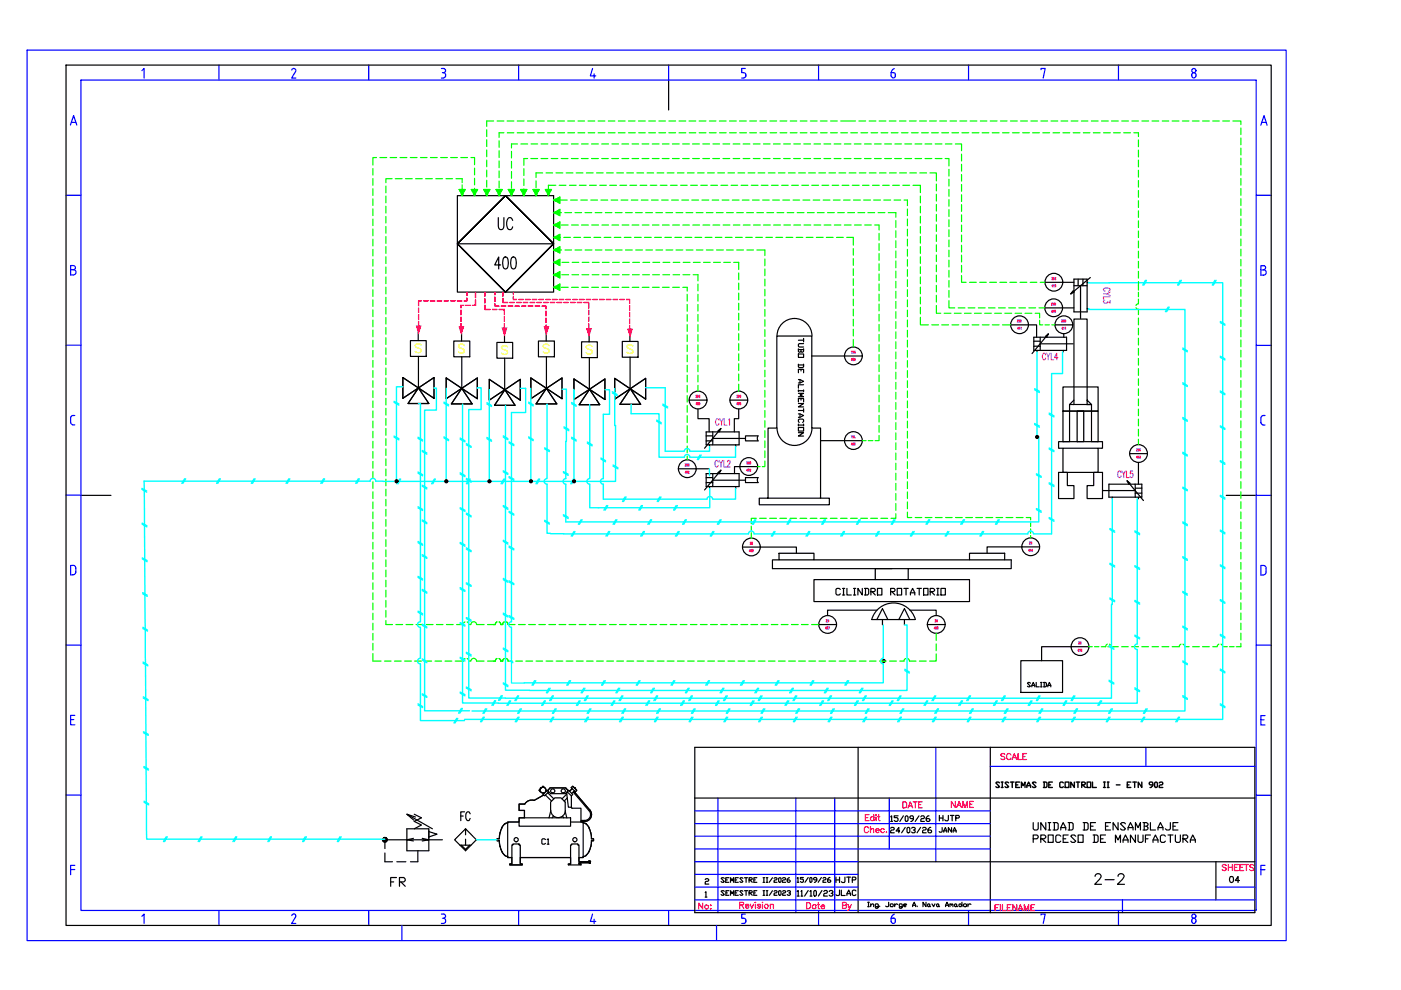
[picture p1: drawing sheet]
<svg xmlns="http://www.w3.org/2000/svg" width="297mm" height="210mm" viewBox="0 0 297 210" stroke-linecap="round" stroke-linejoin="round" font-family="sans-serif">
<defs><g id="words">
<g font-size="5.7">
<text x="104.4" y="49.7">UC</text>
<text x="103.7" y="58.2">400</text>
</g>
<g font-size="5.3">
<text x="96.3" y="175.3">FC</text>
<text x="230.7" y="188.7">2-2</text>
</g>
<text font-size="4.9" fill="#00f" x="187.7" y="17.6">6</text>
<g font-size="4.9">
<text x="81.5" y="189.1">FR</text>
<text x="177.4" y="194.4">By</text>
<text x="187.7" y="196.8">6</text>
</g>
<g font-size="4.4" fill="#f00">
<text x="190.1" y="172.5">DATE</text>
<text x="200.4" y="172.5">NAME</text>
</g>
<g font-size="4.4">
<text x="176" y="191.2">JLAC</text>
<text x="259.3" y="188.4">04</text>
<text x="146.8" y="194">No:</text>
</g>
<g font-size="4">
<text x="197.9" y="175.3">HJTP</text>
<text x="113.6" y="180.3">C1</text>
<text x="176" y="188.4">HJTP</text>
</g>
<g font-size="3.5" fill="#0f0">
<text x="157.7" y="116.8">ZS</text>
<text x="217" y="116.8">ZS</text>
</g>
<g font-size="3.1" fill="#f0f">
<text x="173.9" y="133">ZS</text>
<text x="196.8" y="133">ZS</text>
<text x="230" y="137.9" transform="rotate(-90 230 137.9)">ZS</text>
</g>
</g></defs>
<!-- layer: 07 -->
<path d="M14 13.8h255.5v182.4h-255.5zM141.8 17v6.3M17.2 105h6.3M260 105h6.3M147.3 158.5h118.8v35h-118.8zM181.9 158.5v35M210 158.5v35M147.3 169.2h118.8M181.9 182.7h84.2M257.8 182.7v8.1" fill="none" stroke="#000" stroke-width=".25"/>
<!-- layer: 035 -->
<g fill="none" stroke="#00f" stroke-width=".25">
<path d="M5.7 10.6h267v188.8h-267zM17.2 17h249.1v176h-249.1zM30.1 15l.5-.5v2.1M46.4 13.8v3.2M61.9 14.8a.44 .44 0 0 1 .6-.2 .44 .44 0 0 1 .2 .6l-.9 1.4h.9M78.2 13.8v3.2M93.6 14.5h.4a.44 .44 0 0 1 .5 .5 .44 .44 0 0 1-.5 .4M93.6 16.6h.4M93.8 15.4h.2M94 15.4l.3 .1 .2 .4M94.5 15.9a.49 .49 0 0 1-.5 .6M110 13.8v3.2"/>
<path d="M125.6 14.5l-.4 1.6h1.1M126 15.7v.9M141.8 13.8v3.2M157.3 16.6h.4M158 14.5h-.7v.9l.6 .1 .2 .4M158.1 15.9a.49 .49 0 0 1-.4 .6M173.6 13.8v3.2M205.3 13.8v3.2M220.7 14.8v-.3h.9l-.4 2.1M237.1 13.8v3.2M252.7 15.9a.44 .44 0 0 1 .4-.5 .44 .44 0 0 1 .5 .5M252.7 15.9a.47 .47 0 0 0 .4 .6 .47 .47 0 0 0 .5-.6"/>
<path d="M14.9 26.5l.7-2 .7 2M15.1 26h1M267.3 26.5l.7-2 .6 2M267.5 26h1M14 41.4h3.1M15.5 57.2a.57 .57 0 0 1 .6 .5 .57 .57 0 0 1-.6 .6h-.5v-2h.5a.44 .44 0 0 1 .5 .4 .44 .44 0 0 1-.5 .5h-.5M266.3 41.4h3.2M267.3 57.2h.6M267.9 56.3a.44 .44 0 0 1 .4 .4 .44 .44 0 0 1-.4 .5 .57 .57 0 0 1 .6 .6 .57 .57 0 0 1-.6 .5h-.6v-2h.6M14 73.2h3.2M266.3 73.2h3.2M15 88.6v1.2l.5 .2"/>
<path d="M15.4 90.1h.5M15.4 88.1h.5M15.5 88.1l-.5 .2v.3M267.3 88.6v1M267.4 89.6a.65 .65 0 0 0 .8 .5M268.2 88.1l-.6 .1-.2 .4M14 105h3.2M15.4 119.9h-.4v2h.4M15.5 119.8a.61 .61 0 0 1 .6 .7v.8a.61 .61 0 0 1-.6 .6M266.3 105h3.2M14 136.8h3.2M266.3 136.8h3.2"/>
<path d="M268.4 120.5v.8M268.5 121.3a.61 .61 0 0 1-.6 .6M268.5 120.5a.61 .61 0 0 0-.6-.6h-.6v2h.5M15 152.6h.6M15.9 151.7h-.9v2h.9M198.4 158.5v24.2M242.9 158.5v4M267.3 152.6h.7M268.2 151.7h-.9v2h.9M14 168.6h3.2M147.3 171.9h62.7M147.3 174.6h62.7"/>
<path d="M147.3 177.3h62.7M152.2 169.2v24.3M168.7 169.2v24.3M177 169.2v24.3M188.5 169.2v10.8M210 162.5h56.1M266.4 168.6h3.1M15 184.4h.9M15.9 183.5h-.9v2M30.1 194.3l.5-.5v2M46.4 193v3.2M61.9 194.1a.44 .44 0 0 1 .5-.3 .44 .44 0 0 1 .3 .6"/>
<path d="M62.6 194.5l-.8 1.3h.9M78.2 193v3.2M85.2 196.2v3.2M93.6 193.8h.4a.44 .44 0 0 1 .5 .4 .44 .44 0 0 1-.5 .5M93.8 194.7h.2M94 194.7l.3 .1 .2 .3M94.5 195.3l-.2 .4-.7 .1M94.5 195.2v.2M110 193v3.2M125.6 193.8l-.4 1.6h1.1M126 194.9v.9M141.8 193v3.2"/>
<path d="M147.3 188.1h34.6M147.3 190.8h118.8M147.3 180h62.7M147.3 185.4h34.6M147.3 182.7h34.6M151.9 196.2v3.2M158 193.8h-.7v.9l.6 .1 .2 .3M158.1 195.3l-.2 .4-.6 .1M158.1 195.2v.2M173.6 193v3.2M205.3 193v3.2M220.7 194v-.2h.9l-.4 2"/>
<path d="M237.1 193v3.2M238 190.8v2.7M252.7 195.1a.44 .44 0 0 1 .4-.4 .44 .44 0 0 1 .5 .4M252.7 195.3a.44 .44 0 0 0 .4 .5 .44 .44 0 0 0 .5-.5M252.7 195.2v.2M253.6 195.2v.2M257.8 188.1h8.3M267.3 184.4h.9M268.2 183.5h-.9v2"/>
<circle cx="253.1" cy="15" r=".44"/>
<circle cx="253.1" cy="194.2" r=".44"/>
</g>
<!-- layer: 0 -->
<g fill="none" stroke="#000" stroke-width=".25">
<path d="M225.3 59.9h2.4M88.7 70.5v1.7M97.9 70.7v1.6M107 71v1.6M115.8 70.7v1.6M124.9 71v1.5M133.5 71v1.4M164.7 71.2h7.4v19.6h1.9v14.8h1.8v1.4h-14.8v-1.4h1.8v-14.8h1.9zM164.7 71.2a3.7 3.7 0 0 1 3.8-3.7 3.7 3.7 0 0 1 3.7 3.7M169.3 74v.5l.1 .2 .4-.2v-.4M169.3 75.1h1.1v.7h-1.1zM169.3 77.2v.6l.1 .1h.8l.2-.1v-.6"/>
<path d="M169.3 79v-.7h1.1v.7M169.3 72.1h1.1M169.3 74.1h1.1M169.3 77.4h1.1M169.8 78.3v.4M170.4 72.9h-1l-.1 .1v.4l.1 .2h1M170.4 74v.5l-.2 .2-.4-.2M170.4 71.8v.7M172.1 75.5h6.9M218 68.9h1.8v2.6M225.2 65.3h2.5M225.5 70.7v.8"/>
<path d="M147.6 99.4h2.8M148 86.7v2.1h2.4v2.8M156.6 86.7v2.1h-.9v2.8M156.9 98.9h-1.2v1.5M160.7 93.5h-2.6v-1.1h2.6a.91 .91 0 0 0 0 1.1M164.7 90.7a3.7 3.7 0 0 0 3.8 3.7 3.7 3.7 0 0 0 3.7-3.7M169.3 80.5h.3l.8 .4-1.1 .3M169.3 83.4h1.1l-.8 .3 .8 .4h-1.1M169.3 85.2v-.7h1.1v.7M169.3 85.6h1.1l-1.1 .7h1.1M169.3 87.8l1.1 .3-.8 .4h-.3M169.3 90.6h1.1v.8h-1.1z"/>
<path d="M169.3 91.7h1.1l-1.1 .8h1.1M169.3 82.7v.3M169.3 89.9v.4M169.3 82.8h1.1M169.3 87h1.1M169.3 90.1h1.1M169.4 89.6l-.1-.2v-.4l.1-.1h.8l.2 .1v.4l-.2 .2M169.6 80.5v.7M169.6 87.8v.7M169.8 84.5v.3M170.4 81.6h-1.1v.7M170.4 82.7v.3"/>
<path d="M170.4 86.7v.7M170.4 89.9v.4M174 93.4h5M225.4 95h7.4v5.2h-7.4zM225.4 87.2h1.4v6.4h-1.4zM225.4 82h7.4v5.2h-7.4zM225.4 95h-1v-1.4h9.4v1.4h-1M226.8 85.8h4.6v1.4h-4.6zM227.7 84.8l-.9 1M228.4 87.2h1.4v6.4h-1.4zM230.5 84.8l.9 1h-.9v-18.2h-2.8v18.2M231.4 87.2h1.4v6.4h-1.4z"/>
<path d="M241.4 98v4.7M160.7 102.3h-2.6v-1h2.6a.91 .91 0 0 0 0 1M161.2 116h7.7v1.3M162.8 105.6h11.2M165.2 117.3h7.4v1.4h-7.4zM165.2 118.7h-1.4v1.9h50.6v-1.9h-1.4M172.6 118.7h33M205.6 117.3h7.4v1.4h-7.4zM216.6 116h-7.3v1.3M224.4 100.2h1.9v2.8h1.4v2.7h-3.3zM231.9 100.2h1.9v5.5h-3.3v-2.7h1.4zM178.2 125l-.3-.2h-.5l-.2 .2v.9l.2 .3h.5l.3-.3"/>
<path d="M178.6 124.8h.5M178.6 126.2h.5M178.8 124.8v1.4M179.6 124.8v1.4h.9M181 124.8h.4M181 126.2h.4M181.2 124.8v1.4M182.8 124.8v1.4l-.9-1.4v1.4M183.3 124.8h.7l.2 .2v.9l-.2 .3h-.7M183.5 124.8v1.4M184.6 125.4h.8l.2-.4-.2-.2h-.8v1.4M184.9 125.4l.7 .8"/>
<path d="M185.6 122.9h-13v4.7h33v-4.7h-13M185.9 129.4h-10.4v1.1M186 124.8h1v1.4h-1zM188.8 125.4h.8l.2-.4-.2-.2h-.8v1.4M189.1 120.6h-3.5v2.3h7v-2.3M189.1 125.4l.7 .8M190.2 124.8h1v1.4h-1zM191.6 124.8h1M192.1 124.8v1.4M192.9 129.4h5.6v1.1M193 126.2v-.5l.5-.9 .5 .9v.5M193 125.7h1"/>
<path d="M194.4 124.8h1M194.9 124.8v1.4M195.8 124.8h1v1.4h-1zM197.2 125.4h.7l.2-.2v-.2l-.2-.2h-.7v1.4M197.4 125.4l.7 .8M198.6 124.8h.5M198.6 126.2h.5M198.8 124.8v1.4M199.5 124.8h.9v1.4h-.9zM227.1 137.1h-6.3v3M216.4 140.1h8.9v6.7h-8.9zM218.5 144.9l-.5-.2-.2 .2 .7 .6-.2 .1-.5-.1"/>
<path d="M218.8 145.6l.3-.9 .3 .9M218.8 145.3h.6M219.7 144.7v.9h.6M220.6 144.7h.3M220.6 145.6h.3M220.8 144.7v.9M221.2 144.7h.5l.2 .2v.6l-.7 .1M221.4 144.7v.9M222.2 145.6l.3-.9 .3 .9M222.2 145.3h.6M219.1 174.4v1.3l.2 .3h.6l.2-.3v-1.3M219.1 177.8h.8l.2-.3v-.2l-.2-.3h-.8v1.6"/>
<path d="M220.7 177.8h.7l.3-.3v-.2l-.3-.3h-.7v1.6M220.9 177.8l.8 .8M221.7 174.4v1.6l-1-1.6v1.6M222.2 177h1.1v1.6h-1.1zM222.2 174.4h.6M222.2 176h.6M222.5 174.4v1.6M223.3 174.4h.8l.3 .3v1l-.3 .3h-.8M223.5 174.4v1.6M224.9 176v-.5l.5-1.1 .6 1.1v.5M224.9 177.3l-.3-.3h-.5l-.3 .3v1.1l.3 .2h.5l.3-.2M224.9 175.5h1.1"/>
<path d="M225.4 177.8h.6M226.5 174.4h.8l.2 .3v1l-.2 .3h-.8M226.5 177h-1.1v1.6h1.1M226.7 174.4v1.6M228.1 177.3l-.3-.3h-.5l-.3 .3 1.1 1.1-.3 .2h-.5l-.3-.2M228.6 177h1v1.6h-1zM229.6 174.4h.8l.3 .3v1l-.3 .3h-.8M229.9 174.4v1.6M231.2 175.2h.6M231.8 177h.8l.2 .3v1.1l-.2 .2h-.8M232 177v1.6M232.3 174.4h-1.1v1.6h1.1"/>
<path d="M233.3 177.8h.6M234.4 177h-1.1v1.6h1.1M234.4 175.2h.5M235.4 174.4h-1v1.6h1M236.5 178.6v-1.6l.6 1.1 .5-1.1v1.6M237.1 174.4v1.6l-1.1-1.6v1.6M238.1 178.6v-.5l.5-1.1 .6 1.1v.5M238.1 178.1h1.1M238.6 174.7l-.2-.3h-.5l-.3 .3 1 1-.2 .3h-.5l-.3-.3M239.2 176v-.5l.5-1.1 .5 1.1v.5M239.2 175.5h1M240.7 176v-1.6l.6 1.1 .5-1.1v1.6"/>
<path d="M240.7 177v1.6l-1-1.6v1.6M241.3 177v1.4l.2 .2h.5l.3-.2v-1.4M242.3 174.4h.8l.3 .3v.2l-.3 .3M242.6 175.2h.5l.3 .3v.2l-.3 .3h-.8M242.6 174.4v1.6M242.9 177.8h.5M243.9 174.4v1.6h1.1M243.9 177h-1v1.6M244.5 178.6v-.5l.5-1.1 .5 1.1v.5M244.5 178.1h1M245.5 176v-.5l.5-1.1 .6 1.1v.5M245.5 175.5h1.1"/>
<path d="M247.1 177.3l-.3-.3h-.5l-.3 .3v1.1l.3 .2h.5l.3-.2M247.6 177h1.1M248.1 174.4v1.3l-.2 .3h-.6l-.2-.3M248.1 177v1.6M248.7 175.2h.5M249.2 177v1.4l.3 .2h.5l.3-.2v-1.4M249.8 174.4h-1.1v1.6h1.1M250.8 177.8h.8l.2-.3v-.2l-.2-.3h-.8v1.6M251.1 177.8l.7 .8M252.4 178.6v-.5l.5-1.1 .5 1.1v.5M252.4 178.1h1M184 191.3h.3"/>
<path d="M184 192.2h.3M184.1 191.3v.9M184.6 191.9l.5-.3 .1 .2v.4M184.6 191.6v.6M186.2 192.2l-.6-.1 .1-.5 .5 .2v.6l-.2 .2h-.3l-.1-.2M193.5 192.2l.3-.9 .3 .9M193.5 191.9h.6M194.5 192.1v.1M196.3 191.3v.9l-.6-.9v.9M196.7 191.8l.3-.2 .1 .2v.3l-.3 .1-.1-.1zM197.1 192.1l.2 .1M197.6 191.6l.3 .6 .3-.6"/>
<path d="M198.6 191.8l.3-.2 .1 .2v.3l-.3 .1-.1-.1zM199 192.1l.2 .1M200.5 192.2l.3-.9 .3 .9M200.5 191.9h.6M201.4 191.8l.2-.2 .1 .3M201.4 191.6v.6M201.7 191.8l.2-.2 .1 .2v.4M202.4 191.8l.3-.2 .1 .2v.3l-.2 .1-.2-.1zM202.8 192.1l.2 .1M203.3 191.8l.4-.2 .2 .3-.4 .3-.2-.1zM203.9 191.3v.9M204.3 191.8l.5-.2 .1 .2v.3l-.4 .1-.2-.1z"/>
<path d="M205.2 191.6v.6M205.9 191.8l-.3-.2-.4 .3"/>
</g>
<!-- layer: SYMS -->
<g fill="none" stroke="#000" stroke-width=".25">
<path d="M97 41.5h20.4v20.4h-20.4zM97 51.7l10.2-10.2 10.2 10.2-10.2 10.2-10.2-10.2 10.2-10.2-10.2 10.2 10.2 10.2 10.2-10.2-10.2-10.2 10.2 10.2-10.2 10.2zM97 51.7h20.4M221.6 59.9h3.7M227.7 59.2h2.8v6.9h-2.8zM228.6 59.2v1.4M229.6 59.2v1.4M230.5 59.9h.3M231.2 58.8l-4.2 3.5M87 72.2h3.4v3.4h-3.4zM88.7 75.6v6.7M96.2 72.3h3.4v3.3h-3.4z"/>
<path d="M97.9 75.6v6.7M105.4 72.6h3.3v3.3h-3.3zM107 75.9v6.7M114.2 72.3h3.3v3.3h-3.3zM115.9 75.6v6.7M123.3 72.5h3.3v3.3h-3.3zM125 75.8v6.8M131.9 72.4h3.4v3.3h-3.4zM133.6 75.7v6.7M179 75.5h3.8M214.2 68.9h3.8M219.2 71.5h6.9v2.8h-6.9z"/>
<path d="M219.2 72.3h1.3M219.2 73.4h1.3M219.9 74.3v.3M220.5 72.9h7M220.5 71.5v2.8M221.5 65.3h3.7M221.6 71.3l.7-.5-.4 .7M222.3 70.8l-3.5 4.2M223.6 68.9h3.8M225.4 74.3v.3M227.5 61.6l-.5 .7 .8-.4M227.7 60.6h2.8"/>
<path d="M229.1 60.6v6.9M230.5 65.4h.3M85.4 80.1l3.3 2.2-3.3 2.2zM85.4 80.1l6.6 4.4v-4.4l-6.6 4.4zM88.7 82.3l3.3-2.2v4.4zM88.7 82.3l2.2 3.3h-4.4zM94.6 80.1l3.3 2.2-3.3 2.2zM94.6 80.1l6.6 4.4v-4.4l-6.6 4.4zM97.9 82.3l3.3-2.2v4.4zM97.9 82.3l2.2 3.3h-4.4zM103.7 80.4l3.3 2.2-3.3 2.2zM103.7 80.4l6.6 4.4v-4.4l-6.6 4.4z"/>
<path d="M107 82.6l3.3-2.2v4.4zM107 82.6l2.2 3.3h-4.4zM112.6 80.1l3.3 2.2-3.3 2.2zM112.6 80.1l6.6 4.4v-4.4l-6.6 4.4zM115.9 82.3l3.3-2.2v4.4zM115.9 82.3l2.2 3.3h-4.4zM121.7 80.3l3.3 2.3-3.3 2.1zM121.7 80.3l6.6 4.4v-4.4l-6.6 4.4zM125 82.6l3.3-2.3v4.4zM125 82.6l2.2 3.2h-4.4zM130.3 80.2l3.3 2.2-3.3 2.2zM130.3 80.2l6.6 4.4v-4.4l-6.6 4.4z"/>
<path d="M133.6 82.4l3.3-2.2v4.4zM133.6 82.4l2.2 3.3h-4.4zM143.8 99.4h3.8M146.1 84.8h3.7M149.7 91.6h7v2.7h-7zM149.7 92.4h1.4M149.7 93.5h1.4M150.4 94.3v.4M151.1 93h7M151.1 91.6v2.7M152.2 91.4l.7-.6-.5 .8M152.9 90.8l-3.5 4.2"/>
<path d="M152.9 99.7l-3.5 4.2M154.7 84.8h3.8M156 94.3v.4M156.9 98.9h3.7M179 93.4h3.8M239.5 96.2h3.8M149.7 100.4h7v2.8h-7zM149.7 101.3h1.4M149.7 102.3h1.4M150.4 103.2v.3M151.1 100.4v2.8M151.1 101.8h7"/>
<path d="M152.2 100.2l.7-.5-.5 .8M156 103.2v.3M233.8 104h6.9M235.1 102.7h7v2.7h-7zM235.8 105.4v.3M239 101.9l3.4 4.2M239.6 102.5l-.6-.6 .4 .8M240.7 103.5h1.4M240.7 104.6h1.4M240.7 102.7v2.7M241.4 105.4v.3M184.8 131.3a4.8 4.8 0 0 1 4.6-3.5 4.8 4.8 0 0 1 4.7 3.5l-9.3 .1"/>
<path d="M185.9 131.4l1.2-2.4 1.1 2.4M187.1 131.4v1.1M190.6 131.4l1.2-2.4 1.1 2.4M191.8 131.4v1.1M86.3 175.7h4.6v4.7h-4.6zM86.3 172.6l5.4 3.1M87.7 177.8l-1.4 .3 1.4 .2M87.8 172.6l1.6 .8-1.6 .8 1.6 .7-1.6 .8M88.1 173.2l-1.8-.6 1.4 1.3M89.5 177.8l1.4 .3-1.4 .2M90.9 176.3l1.8 .6-1.8 .6M93.8 178.1h-12.2v1.8"/>
<path d="M97.5 179.2h2.4M97.8 179.2l.9 .9 .9-.9M98.7 175.7l-2.3 2.4 2.3 2.3 2.3-2.3-2.3-2.4v1.3M98.7 177.9v1.3M106 176.6l-.1 1.2h-.5v.5h.5l.1 1.2M106 179.5l.4 1M106.4 175.5l-.4 1.1M107 174.7l-.6 .8M107.7 174.5l-.6 .2M108.7 178.9h1.4v.3h.2v4h.4v.2h-2.6v-.2h.4v-4h.2zM110.1 173.4h10.9v1.8h-10.9zM110.1 174.3h-2.5v7.5h.9"/>
<path d="M111.2 170.5h-1.1v1.3h1.1v1.6h-1.1v.9h-2.5v.2M111.2 170.5h-1.1v1.3h1.1v1.6M113.2 169.7a1.71 1.71 0 0 0-1.9 .8M114.6 167.8l.7 .3M114.8 167h-.1l-.2 .1 .1 .1M114.8 167l.3-.3 .4 .3-.4-.3-.6 .4 .1 .1-.3 .4 .3 .3-.3-.3 .3-.3M115.3 168.2l-.2 .2 .2 .2-2.1 1.1 2.1-1.1M115.5 167l.3 .7M115.6 168.6l1.4 1.2M115.8 167.8l-.1-.1 .1 .1 .2-.2 .1 .1 .5-.7h3.4l.5 .7 .1-.1 .2 .2 .5-.6-.2-.2 .3-.3 .4 .3h.1l.4 .6-.3 .3-.2-.2-.1 .1 3.4 4-3.4-4M116.1 167.7l.5-.7h3.4l.5 .7M116.1 168.1l1.3 1.3"/>
<path d="M116.3 167.9l-.8 .8-.4-.3 .9-.8 .7 .7h3.2l.7-.7 .8 .8-.3 .3-.8-.8M116.7 171.8v-1.7l.9-.9h1.3l.9 .9v1.7M116.7 172l-.3 1.4M116.8 171.8a1.55 1.55 0 0 0 1.5 1.6 1.55 1.55 0 0 0 1.6-1.6M117.3 173.1l-.2 .3M119.3 173.1l.2 .3M119.8 172l.4 1.4M120.1 168l.4 3.2h.7v.2h2v2.9M120.2 168.4l-1 1M120.3 169.2l-.7 .6M121 174.3h2.6v7.5h-.8M121.1 167l.3-.3 .9 .9-.3 .3z"/>
<path d="M121.1 168.7v2.5M121.3 167.2l-.5 .6M121.5 167.9l3.4 4a1.25 1.25 0 0 1 .2 1.3 1.25 1.25 0 0 1-1.1 .7M121.8 167h.1l.1 .1-.1 .1M121.8 167.7l-.6 .5M123.2 174.2h.7h-.7v.1h.4v.2M123.2 173.9h.7M123.7 174.5l.6 .2M124.2 174.7a4.6 4.6 0 0 1 1.2 3.1M125.1 171.8a1.46 1.46 0 0 1 .2 1.5 1.46 1.46 0 0 1-1.3 .9M125.4 177.8h.4v.5h-.4M125.4 178.3l-.1 1.2a3.6 3.6 0 0 1-1.1 1.9"/>
<path d="M81.6 180.8v1.9h1.6M84.1 182.7h1.9M88.6 180.4v2.3h-1.6M106.4 180.5l.6 .9M107.1 181.4l.5 .2v.2h.9v1.4h-.4v.2h2.6v-.2h-.4v-1.4h10.7v1.4h-.5v.2h2.7v-.2h-.4v-.3l2.2-.1v.2h.2v-.3v.3h-.2v-.2l-2.2 .1v.3h.4v.2M110.3 181.8h10.7M124.3 181.4l-.6 .2-.1 .2h-.8v.9h1.9M124.7 182.7h-1.9v-3.5h-.3v-.3h-1.3v.3h-.2v4h-.5v.2M125.1 182.6l-.4 .1M125.1 182.6l.1 .1"/>
<circle cx="223.4" cy="59.8" r="1.88"/>
<circle cx="180.9" cy="75.5" r="1.88"/>
<circle cx="216.2" cy="68.9" r="1.88"/>
<circle cx="223.4" cy="65.3" r="1.88"/>
<circle cx="225.6" cy="68.9" r="1.88"/>
<circle cx="145.7" cy="99.4" r="1.88"/>
<circle cx="148" cy="84.8" r="1.88"/>
<circle cx="156.6" cy="84.8" r="1.88"/>
<circle cx="158.8" cy="98.9" r="1.88"/>
<circle cx="180.9" cy="93.4" r="1.88"/>
<circle cx="219.9" cy="92.6" r=".32"/>
<circle cx="219.9" cy="92.6" r=".19"/>
<circle cx="219.9" cy="92.6" r=".11"/>
<circle cx="241.4" cy="96.2" r="1.88"/>
<circle cx="84.1" cy="102" r=".32"/>
<circle cx="84.1" cy="102" r=".19"/>
<circle cx="84.1" cy="102" r=".11"/>
<circle cx="94.6" cy="102" r=".32"/>
<circle cx="94.6" cy="102" r=".19"/>
<circle cx="94.6" cy="102" r=".11"/>
<circle cx="103.8" cy="102" r=".32"/>
<circle cx="103.8" cy="102" r=".19"/>
<circle cx="103.8" cy="102" r=".11"/>
<circle cx="112.6" cy="102" r=".32"/>
<circle cx="112.6" cy="102" r=".19"/>
<circle cx="112.6" cy="102" r=".11"/>
<circle cx="121.7" cy="102" r=".32"/>
<circle cx="121.7" cy="102" r=".19"/>
<circle cx="121.7" cy="102" r=".11"/>
<circle cx="175.5" cy="132.4" r="1.88"/>
<circle cx="198.5" cy="132.4" r="1.88"/>
<circle cx="187.4" cy="140.1" r=".32"/>
<circle cx="187.4" cy="140.1" r=".11"/>
<circle cx="187.4" cy="140.1" r=".19"/>
<circle cx="109.4" cy="178" r=".44"/>
<circle cx="115.2" cy="167.5" r=".61"/>
<circle cx="117.2" cy="167.7" r=".44"/>
<circle cx="119.4" cy="167.7" r=".44"/>
<circle cx="121.9" cy="178" r=".44"/>
</g>
<!-- layer: TAGS -->
<g fill="none" stroke="#f0f" stroke-width=".25">
<path d="M223 58.8h.2l-.2 .5h.2M223.5 58.9h-.2l.2 .3v.1l-.2-.1M223.8 58.9h-.2l.1 .4 .1-.1M180.5 74.5l.1 .4M180.7 76.3h-.2l.1-.3v.5M180.7 74.5l-.1 .2M181 74.5h-.2l.2 .3-.1 .1-.1-.1M181.1 74.5v.4M181.1 74.7h.2M181.3 76.3h-.2l.2-.3v.5M181.3 74.5v.4M215.7 67.8h.2l-.2 .5h.2"/>
<path d="M216 69.7h-.2l.1-.3v.5M216.1 69.5l.1-.1v.5M216.2 67.9h-.2l.2 .2v.2l-.2-.1M216.4 69.5l.1-.1v.5M216.6 67.9a.16 .16 0 0 0-.3 .1 .16 .16 0 0 0 0 .2 .16 .16 0 0 0 .3 0M221.7 75.2l-.2-.3a.79 .79 0 0 0-.3 1.3l.3 .1 .2-.4M221.9 74.9l.3 .7v.7M222.6 74.9l-.4 .7M222.9 74.9v1.4h.5M222.9 64.3h.3l-.3 .4h.3M223.2 66.1h-.2l.1-.3v.5M223.3 60.7h-.3l.2-.3v.4"/>
<path d="M223.3 65.9l.1-.1v.5M223.4 60.5l.1-.1v.4M223.5 64.3h-.2l.2 .4h-.2M223.6 65.9l.2-.1v.5l-.2-.1zM224.3 75.8h-.7l.5-.9v1.4M225.1 67.8h.2l-.2 .5h.2M225.4 69.7h-.2l.1-.3v.5M225.5 69.5l.1-.1v.5M225.6 67.9h-.2v.1l.2 .1v.2l-.2-.1M225.8 69.5l.1-.1v.5M234.2 63.6l-.1 .1a.41 .41 0 0 0 .1 .6 .41 .41 0 0 0 .6-.3l.6 .3v-.6M234.3 61.7a.36 .36 0 0 1-.3-.4 .36 .36 0 0 1 .5-.3l.8 .2 .1 .3-.4 .2"/>
<path d="M234.7 62.3l.7 .4M235.4 61.9l-.7 .4h-.7M235.4 62.9h-1.4v.6M145.2 98.3h.3l-.3 .5h.3M145.8 98.4h-.2l.2 .2-.1 .2h-.1M145.9 100l.1-.1 .1 .2-.2 .3h.2M146.1 98.5l-.1-.2-.1 .3 .1 .2 .1-.1M147.5 83.8h.3l-.3 .5h.3M147.8 85.7h-.2l.1-.4v.5M148.1 83.9l-.2-.1 .2 .3-.1 .2-.1-.1M148.2 85.4a.21 .21 0 0 1 .2 .2 .21 .21 0 0 1-.2 .2zM148.4 83.9l-.2-.1v.2v.3l.2-.1"/>
<path d="M152.3 98l-.3-.4a.75 .75 0 0 0-.4 .7 .75 .75 0 0 0 .4 .7l.3-.3M152.4 89.1l-.2-.3a.75 .75 0 0 0-.5 .7 .75 .75 0 0 0 .5 .7l.2-.4M152.5 97.6l.4 .7v.7M152.6 88.8l.4 .7v.7M153.2 97.6l-.3 .7M153.4 88.8l-.4 .7M153.4 97.6v1.4h.6M153.6 88.8v1.4h.5M154.2 98v-.1a.31 .31 0 0 1 .5-.2 .31 .31 0 0 1 .1 .5l-.6 .8h.6M154.5 89l.2-.2v1.4M156.2 83.8h.2l-.2 .5h.2M156.4 85.7h-.2l.2-.4v.5"/>
<path d="M156.5 85.4a.21 .21 0 0 1 .3 .2 .21 .21 0 0 1-.3 .2zM156.7 83.9h-.2l.2 .2v.2l-.2-.1M158.3 97.9h.2l-.2 .5h.2M158.6 99.8h-.3l.2-.4v.5M158.7 99.5h.1v.4l-.1-.1zM158.8 98h-.2l.2 .4-.2-.1M158.9 99.6l.1-.2 .2 .1-.3 .4h.3M180.5 92.4l.1 .4M180.7 94.2h-.2l.1-.3v.5M180.7 92.4l-.1 .2M180.8 93.9l.2 .1-.1 .4zM181 92.5h-.2l.2 .2v.1h-.2"/>
<path d="M181.1 92.4v.4h.2M181.3 93.9h-.2v.2h.2v.2v.1l-.2-.1M237.9 99.9l.3 .6v.8M238.6 99.9l-.4 .6M238.8 99.9v1.4h.6M240.1 99.9h-.4v.5a.42 .42 0 0 1 .5 .4 .42 .42 0 0 1-.6 .3v-.1M240.9 95.2h.3l-.3 .4h.3M241.2 97h-.3l.2-.3v.5M241.3 96.8l.1-.1v.5M241.5 95.2h-.3l.3 .3-.1 .1-.2-.1M241.6 96.7h.2v.4h-.2M241.8 95.3h-.2v.3l.2-.1"/>
<path d="M145.5 100.2h-.2l.1-.3v.5M237.7 100.2l-.3-.3a.74 .74 0 0 0-.5 .7 .74 .74 0 0 0 .5 .7l.3-.4"/>
<circle cx="180.9" cy="76.2" r=".21"/>
<circle cx="223.7" cy="64.5" r=".21"/>
<circle cx="223.7" cy="60.6" r=".21"/>
<circle cx="225.8" cy="68" r=".21"/>
<circle cx="148" cy="85.5" r=".21"/>
<circle cx="156.9" cy="85.5" r=".21"/>
<circle cx="156.9" cy="84" r=".19"/>
<circle cx="159.1" cy="98.1" r=".21"/>
<circle cx="145.7" cy="100.1" r=".21"/>
</g>
<!-- layer: ELECTRICA -->
<g fill="none" stroke="#0f0" stroke-width=".25">
<path d="M79.1 35.7v1.4M79.1 37.8v1.5M79.8 33.4h-.7v1.6M80.5 33.4h1.5M81.8 39.5v1.4M82.7 33.4h1.4M83.1 37.9h-1.3v.8M83.8 37.9h1.4M84.8 33.4h1.5M86 37.9h1.4M87 33.4h1.4M88.1 37.9h1.4"/>
<path d="M89.1 33.4h1.4M90.2 37.9h1.5M91.3 33.4h1.4M92.4 37.9h1.4M93.4 33.4h1.5M94.6 37.9h1.4M95.5 33.4h1.5M96.7 37.9h1.3v.8M97.7 33.4h1.4M98 39.2v1M99.9 33.4h.7v1.5M100.6 35.6v1.5"/>
<path d="M100.6 37.8v1.4M100.6 39.9v1.6M103.2 27.5v1.5M103.2 29.6v1.5M103.2 31.8v1.4M103.2 34v1.3M103.2 36.1v1.4M103.2 38.2v1.5M104.7 25.7h-1.5v1.1M105.4 25.7h1.4M105.8 29.8v1.4M105.8 32v1.4"/>
<path d="M105.8 34.1v1.5M105.8 36.2v1.5M105.8 38.4v1.4M106.8 28.2h-1v.9M107.5 25.7h1.5M107.6 28.2h1.4M108.4 32.1v1.4M108.4 34.2v1.4M108.4 36.4v1.4M108.4 38.5v1.4M109.7 28.2h1.4M109.7 25.7h1.4"/>
<path d="M109.7 30.5h-1.3v.9M110.4 30.5h1.5M111.1 35.8v1.4M111.1 37.9v1.4M111.8 28.2h1.5M111.8 25.7h1.4M111.9 33.6h-.8v1.5M112.6 33.6h1.4M112.6 30.5h1.4M113.7 38.4v1.4M113.9 25.7h1.5M114 28.2h1.4"/>
<path d="M114.7 33.6h1.4M114.7 30.5h1.4M115 36.7h-1.3v.9M115.8 36.7h1.4M116.1 28.2h1.4M116.1 25.7h1.4M116.9 33.6h1.4M116.9 30.5h1.4M117.8 39.3h-1.5v.8M117.9 36.7h1.4M118.2 25.7h1.5M118.3 28.2h1.4"/>
<path d="M118.6 39.3h1.4M119 33.6h1.4M119 30.5h1.4M120 36.7h1.5M120.4 28.2h1.4M120.4 25.7h1.4M120.7 39.3h1.5M121.1 33.6h1.5M121.1 30.5h1.5M122.2 36.7h1.4M122.5 28.2h1.5M122.5 25.7h1.4"/>
<path d="M122.8 39.3h1.5M123.3 33.6h1.4M123.3 30.5h1.4M124.3 36.7h1.5M124.7 25.7h1.4M124.7 28.2h1.4M125 39.3h1.4M125.4 33.6h1.5M125.4 30.5h1.5M126.5 36.7h1.4M126.8 28.2h1.5M126.8 25.7h1.5"/>
<path d="M127.2 39.3h1.4M127.6 33.6h1.4M127.6 30.5h1.4M128.6 36.7h1.4M129 28.2h1.4M129 25.7h1.4M129.3 39.3h1.4M129.7 33.6h1.4M129.7 30.5h1.4M130.8 36.7h1.4M131.1 28.2h1.4M131.1 25.7h1.4"/>
<path d="M131.4 39.3h1.5M131.9 33.6h1.4M131.9 30.5h1.4M132.9 36.7h1.4M133.3 28.2h1.4M133.3 25.7h1.3M133.5 39.3h1.5M134 33.6h1.4M134 30.5h1.4M135 36.7h1.5M135.4 25.7h1.4M135.4 28.2h1.4"/>
<path d="M135.7 39.3h1.4M136.1 33.6h1.5M136.1 30.5h1.5M137.2 36.7h1.4M137.5 28.2h1.5M137.5 25.7h1.5M137.9 39.3h1.4M138.3 33.6h1.4M138.3 30.5h1.4M139.3 36.7h1.4M139.7 28.2h1.4M139.7 25.7h1.4"/>
<path d="M140 39.3h1.4M140.4 33.6h1.4M140.4 30.5h1.4M141.5 36.7h1.4M141.8 28.2h1.4M141.8 25.7h1.4M142.1 39.3h1.5M142.6 33.6h1.4M142.6 30.5h1.4M143.6 36.7h1.4M144 28.2h1.4M144 25.7h1.4"/>
<path d="M144.3 39.3h1.4M144.7 33.6h1.4M144.7 30.5h1.5M145.7 36.7h1.5M146.1 25.7h1.4M146.1 28.2h1.4M146.4 39.3h1.5M146.8 33.6h1.5M146.8 30.5h1.5M147.9 36.7h1.4M148.2 28.2h1.5M148.2 25.7h1.5"/>
<path d="M148.6 39.3h1.4M149 33.6h1.4M149 30.5h1.4M150 36.7h1.5M150.4 28.2h1.4M150.4 25.7h1.4M150.7 39.3h1.4M151.1 33.6h1.5M151.2 30.5h1.4M152.2 36.7h1.4M152.5 25.7h1.5M152.6 28.2h1.4"/>
<path d="M152.9 39.3h1.4M153.3 33.6h1.4M153.3 30.5h1.4M154.3 36.7h1.4M154.7 28.2h1.4M154.7 25.7h1.4M155 39.3h1.4M155.4 33.6h1.4M155.4 30.5h1.5M156.4 36.7h1.5M156.8 25.7h1.4M156.8 28.2h1.5"/>
<path d="M157.1 39.3h1.5M157.6 33.6h1.4M157.6 30.5h1.4M158.6 36.7h1.4M158.9 28.2h1.5M158.9 25.7h1.5M159.3 39.3h1.4M159.7 33.6h1.4M159.7 30.5h1.4M160.7 36.7h1.5M161.1 28.2h1.4M161.1 25.7h1.4"/>
<path d="M161.4 39.3h1.4M161.8 33.6h1.5M161.9 30.5h1.4M162.9 36.7h1.4M163.2 25.7h1.5M163.3 28.2h1.4M163.6 39.3h1.4M164 33.6h1.4M164 30.5h1.4M165 36.7h1.4M165.4 28.2h1.4M165.4 25.7h1.4"/>
<path d="M165.7 39.3h1.4M166.1 33.6h1.4M166.1 30.5h1.5M167.2 36.7h1.4M167.5 28.2h1.5M167.5 25.7h1.4M167.8 39.3h1.5M168.3 33.6h1.4M168.3 30.5h1.4M169.3 36.7h1.5M169.7 28.2h1.4M169.7 25.7h1.4"/>
<path d="M170 39.3h1.4M170.4 33.6h1.5M170.4 30.5h1.5M171.4 36.7h1.5M171.8 28.2h1.5M171.8 25.7h1.5M172.1 39.3h1.5M172.6 33.6h1.4M172.6 30.5h1.4M173.6 36.7h1.4M173.9 25.7h1.5M174 28.2h1.4"/>
<path d="M174.3 39.3h1.4M174.7 33.6h1.4M174.7 30.5h1.4M175.8 36.7h1.4M176.1 28.2h1.4M176.1 25.7h1.4M176.4 39.3h1.4M176.9 33.6h1.4M176.9 30.5h1.4M177.9 36.7h1.4M178.3 25.7h3.1M178.3 28.2h1.4"/>
<path d="M178.5 39.3h1.5M179 33.6h1.4M179 30.5h1.4M180 36.7h1.5M180.4 28.2h1.4M180.7 39.3h1.4M181.1 33.6h1.5M181.1 30.5h1.5M182.1 25.7h1.4M182.2 36.7h1.4M182.5 28.2h1.5M182.9 39.3h1.4"/>
<path d="M183.3 33.6h1.4M183.3 30.5h1.4M184.3 25.7h1.4M184.3 36.7h1.4M184.7 28.2h1.4M185 39.3h1.4M185.4 33.6h1.4M185.4 30.5h1.4M186.4 25.7h1.4M186.5 36.7h1.4M186.8 28.2h1.4M187.1 39.3h1.4"/>
<path d="M187.6 33.6h1.4M187.6 30.5h1.4M188.5 25.7h1.5M188.6 36.7h1.4M189 28.2h1.4M189.3 39.3h1.4M189.7 33.6h1.4M189.7 30.5h1.4M190.7 25.7h1.4M190.7 36.7h1.5M191.1 28.2h1.4M191.4 39.3h1.5"/>
<path d="M191.8 33.6h1.5M191.8 30.5h1.5M192.8 25.7h1.5M192.9 36.7h1.4M193.2 28.2h1.5M193.6 39.3h1.5v1.6M194 33.6h1.4M194 30.5h1.4M195 25.7h1.4M195 36.7h1.5M195.4 28.2h1.4M196.1 33.6h1.5"/>
<path d="M196.1 30.5h1.5M197.1 25.7h1.4M197.2 36.7h1.3v1.7M197.5 28.2h1.5M198.3 33.6h1.4M198.3 30.5h1.4M198.5 39v1.5M199.2 25.7h1.5M199.7 28.2h1.4M200.4 33.6h.8v1.6M200.4 30.5h1.4M201.2 35.9v1.4"/>
<path d="M201.2 38v1.5M201.4 25.7h1.4M201.8 28.2h1.4M202.6 30.5h1.3v1.5M203.5 25.7h1.5M203.9 32.7v1.4M203.9 34.8v1.5M203.9 37v1.4M203.9 39.1v1.5M203.9 28.2h1.5M205.7 25.7h1.4M206.1 28.2h1.4"/>
<path d="M207.8 25.7h1.4M208.2 28.2h1.5M210 25.7h1.4M210.4 28.2h1.4M212.1 25.7h1.4M212.5 28.2h1.4M214.2 25.7h1.5M214.7 28.2h1.4M216.4 25.7h1.4M216.8 28.2h1.5M218.6 25.7h1.3M218.9 28.2h1.5"/>
<path d="M220.7 25.7h1.4M221.1 28.2h1.4M222.8 25.7h1.5M223.3 28.2h1.3M224.9 25.7h1.5M225.4 28.2h1.4M227.1 25.7h1.4M227.5 28.2h1.5M229.3 25.7h1.4M229.7 28.2h1.4M231.4 25.7h1.4M231.8 28.2h1.4"/>
<path d="M233.5 25.7h1.5M234 28.2h1.4M235.7 25.7h1.4M236.1 28.2h1.4M237.8 25.7h1.5M238.2 28.2h1.5M240 25.7h1.4M240.4 28.2h1v.8M241.4 29.7v1.4M241.4 31.8v1.5M241.4 34v1.4M241.4 36.1v1.4"/>
<path d="M241.4 38.3v1.4M242.1 25.7h1.4M244.2 25.7h1.5M246.4 25.7h1.4M248.5 25.7h1.5M250.7 25.7h1.4M252.8 25.7h1.4M255 25.7h1.4M257.1 25.7h1.4M259.2 25.7h1.5M261.4 25.7h1.7v.7M263.1 27.1v1.4"/>
<path d="M263.1 29.3v1.4M263.1 31.4v1.5M263.1 33.5v1.5M263.1 35.7v1.4M263.1 37.8v1.4M263.1 40v1.4M79.1 40v1.4M79.1 42.2v1.4M79.1 44.3v1.4M79.1 46.4v1.4M79.1 48.6v1.4M79.1 50.7v1.5"/>
<path d="M79.1 52.9v1.4M79.1 55v1.4M79.1 57.2v1.4M79.1 59.3v1.4M81.8 41.6v1.4M81.8 43.7v1.5M81.8 45.9v1.4M81.8 48v1.4M81.8 50.2v1.4M81.8 52.3v1.4M81.8 54.4v1.5M81.8 56.6v1.4"/>
<path d="M81.8 58.7v1.5M97.6 40.6l-.2-.4h1.2l-.2 .4M97.8 41.1l.2 .4 .2-.4M98 40.6v.9M100.1 40.6l-.2-.4h1.3l-.2 .4M100.4 41.1l.2 .4 .2-.4M102.8 40.6l-.2-.4h1.3l-.2 .4M103 41.1l.2 .4 .2-.4M103.2 40.3v1.2M105.4 40.6l-.2-.4h1.3l-.3 .4M105.6 41.1l.2 .4 .2-.4M105.8 40.6v.9"/>
<path d="M108 40.6l-.2-.4h1.3l-.2 .4M108.2 41.1l.2 .4 .3-.4M108.4 40.6v.9M110.6 40.6l-.2-.4h1.3l-.2 .4M110.8 41.1l.3 .4 .2-.4M111.1 40v1.5M113.2 40.6l-.2-.4h1.3l-.2 .4M113.4 41.1l.3 .4 .2-.4M113.7 40.5v1M115.9 40.6l-.3-.4h1.3l-.2 .4M116.1 41.1l.2 .4 .2-.4M116.3 40.6v.9"/>
<path d="M117.4 58.3h1M117.4 55.6h1M117.4 53h1.7M117.4 50.3h1.4M117.4 47.7h.9M117.4 45.1h1.6M117.4 42.4h.7M117.8 58l-.4 .3 .4 .2M117.8 55.4l-.4 .2 .4 .2M117.8 52.8l-.4 .2 .4 .2M117.8 50.1l-.4 .2 .4 .3M117.8 47.5l-.4 .2 .4 .2"/>
<path d="M117.8 44.9l-.4 .2 .4 .2M117.8 42.2l-.4 .2 .4 .3M118.3 57.8l.4-.2v1.3l-.4-.2M118.3 55.2l.4-.2v1.3l-.4-.3M118.3 52.6l.4-.3v1.3l-.4-.2M118.3 49.9l.4-.2v1.3l-.4-.2M118.3 47.3l.4-.2v1.3l-.4-.3M118.3 44.7l.4-.3v1.3l-.4-.2M118.3 42l.4-.2v1.3l-.4-.2M118.8 42.4h1.5M119 47.7h1.5M119.1 58.3h1.5"/>
<path d="M119.2 55.6h1.4M119.5 50.3h1.4M119.7 45.1h1.5M119.8 53h1.4M121 42.4h1.4M121.2 47.7h1.4M121.3 58.3h1.4M121.3 55.6h1.4M121.7 50.3h1.4M121.9 53h1.4M121.9 45.1h1.4M123.1 42.4h1.4"/>
<path d="M123.3 47.7h1.4M123.4 58.3h1.4M123.4 55.6h1.5M123.8 50.3h1.4M124 45.1h1.5M124.1 53h1.4M125.3 42.4h1.4M125.5 47.7h1.4M125.5 58.3h1.5M125.6 55.6h1.4M125.9 50.3h1.5M126.2 45.1h1.4"/>
<path d="M126.2 53h1.4M127.4 42.4h1.4M127.6 47.7h1.4M127.7 58.3h1.4M127.7 55.6h1.4M128.1 50.3h1.4M128.3 53h1.5M128.3 45.1h1.4M129.6 42.4h1.4M129.7 47.7h1.5M129.8 58.3h1.5M129.9 55.6h1.4"/>
<path d="M130.2 50.3h1.4M130.5 45.1h1.4M130.5 53h1.4M131.7 42.4h1.4M131.9 47.7h1.4M132 58.3h1.4M132 55.6h1.4M132.4 50.3h1.4M132.6 53h1.5M132.6 45.1h1.5M133.8 42.4h1.4M134 47.7h1.5"/>
<path d="M134.1 58.3h1.4M134.1 55.6h1.5M134.5 50.3h1.5M134.7 45.1h1.5M134.8 53h1.4M136 42.4h1.4M136.2 47.7h1.4M136.3 58.3h1.4M136.3 55.6h1.4M136.6 50.3h1.5M136.9 45.1h1.4M136.9 53h1.4"/>
<path d="M138.1 42.4h1.5M138.3 47.7h1.4M138.4 58.3h1.4M138.4 55.6h1.5M138.8 50.3h1.4M139.1 53h1.4M139.1 45.1h1.3M140.3 42.4h1.4M140.4 47.7h1.5M140.5 58.3h1.5M140.6 55.6h1.4M141 50.3h1.4"/>
<path d="M141.2 45.1h1.4M141.2 53h1.4M142.4 42.4h1.4M142.6 47.7h1.4M142.7 58.3h1.4M142.7 55.6h1.4M143.1 50.3h1.4M143.3 53h1.5M143.3 45.1h1.5M144.6 42.4h1.4M144.8 47.7h1.4M144.8 58.3h1.4"/>
<path d="M144.9 55.6h1.4M145.2 50.3h1.5M145.4 45.1h1.5M145.5 53h1.4M146.7 42.4h1.4M146.9 47.7h1.4M147 58.3h1v1.3M147 55.6h1.4M147.3 50.3h1.5M147.6 45.1h1.4M147.6 53h1.4M148.8 42.4h1.5"/>
<path d="M149 47.7h1.5M149.2 55.6h1.4M149.5 50.3h1.4M149.8 53h1.4M149.8 45.1h1.4M151 42.4h1.4M151.2 47.7h1.4M151.3 55.6h1.4M151.7 50.3h1.4M151.9 45.1h1.4M151.9 53h1.5M153.1 42.4h1.4"/>
<path d="M153.3 47.7h1.5M153.4 55.6h1.4M153.8 50.3h1.4M154 53h1.5M154 45.1h1.5M155.3 42.4h1.4M155.5 47.7h1.4M155.6 55.6h1v1.6M155.9 50.3h1.5M156.2 53h1.4M156.2 45.1h1.4M156.6 57.9v1.4"/>
<path d="M157.4 42.4h1.4M157.6 47.7h1.4M158.1 50.3h1.4M158.3 45.1h1.5M158.4 53h1.4M159.5 42.4h1.5M159.8 47.7h1.4M160.2 50.3h1.5M160.5 53h1.7v1.2M160.5 45.1h1.4M161.7 42.4h1.4M161.9 47.7h1.4"/>
<path d="M162.2 54.9v1.4M162.2 57v1.5M162.2 59.2v1.4M162.4 50.3h1.4M162.6 45.1h1.4M163.8 42.4h1.5M164 47.7h1.5M164.5 50.3h1.4M164.7 45.1h1.5M166 42.4h1.4M166.2 47.7h1.4M166.7 50.3h1.4"/>
<path d="M166.9 45.1h1.4M168.1 42.4h1.4M168.3 47.7h1.4M168.8 50.3h1.4M169 45.1h1.5M170.3 42.4h1.4M170.5 47.7h1.4M170.9 50.3h1.5M171.2 45.1h1.4M172.4 42.4h1.4M172.6 47.7h1.4M173.1 50.3h1.4"/>
<path d="M173.3 45.1h1.4M174.5 42.4h1.5M174.7 47.7h1.5M175.2 50.3h1.4M175.5 45.1h1.4M176.7 42.4h1.4M176.9 47.7h1.4M177.4 50.3h1.4M177.6 45.1h1.4M178.8 42.4h1.4M179 47.7h1.5M179.5 50.3h1.4v1.7"/>
<path d="M179.7 45.1h1.5M180.9 52.7v1.4M180.9 54.8v1.5M180.9 57v1.4M180.9 59.1v1.4M181 42.4h1.4M181.2 47.7h1.4M181.9 45.1h1.4M183.1 42.4h1.5M183.3 47.7h1.4M184 45.1h1.4M185.2 42.4h1.5"/>
<path d="M185.4 47.7h1v1.1M186.2 45.1h1.4M186.4 49.5v1.4M186.4 51.6v1.5M186.4 53.8v1.4M186.4 55.9v1.5M186.4 58.1v1.4M187.4 42.4h1.4M188.3 45.1h1.6v1M189.6 42.4h1.4M189.9 46.8v1.4M189.9 48.9v1.4"/>
<path d="M189.9 51.1v1.4M189.9 53.2v1.5M189.9 55.3v1.5M189.9 57.5v1.4M189.9 59.6v1.4M191.7 42.4h.7v1.2M192.4 44.3v1.4M192.4 46.4v1.5M192.4 48.6v1.4M192.4 50.7v1.5M192.4 52.9v1.4M192.4 55v1.4"/>
<path d="M192.4 57.2v1.4M192.4 59.3v1.4M195.1 41.6v1.4M195.1 43.7v1.4M195.1 45.8v1.5M195.1 48v1.4M195.1 50.1v1.5M195.1 52.3v1.4M195.1 54.4v1.4M195.1 56.6v1.4M195.1 58.7v1.5M198.5 41.2v1.4"/>
<path d="M198.5 43.3v1.4M198.5 45.5v1.4M198.5 47.6v1.5M198.5 49.8v1.4M198.5 51.9v1.4M198.5 54.1v1.4M198.5 56.2v1.4M198.5 58.3v1.5M201.2 40.2v1.4M201.2 42.3v1.4M201.2 44.5v1.4M201.2 46.6v1.4"/>
<path d="M201.2 48.7v1.5M201.2 50.9v1.4M201.2 53v1.4M201.2 55.2v1.4M201.2 57.3v1.5M201.2 59.5v1.4M203.9 58.4v1.5h.9M203.9 41.3v1.4M203.9 43.4v1.4M203.9 45.6v1.4M203.9 47.7v1.4M203.9 49.8v1.5"/>
<path d="M203.9 52v1.4M203.9 54.1v1.4M203.9 56.3v1.4M205.6 59.9h1.4M207.7 59.9h1.4M209.8 59.9h1.5M212 59.9h1.4M214.1 59.9h1.4M216.3 59.9h1.4M218.4 59.9h1.4M220.5 59.9h1.1M241.4 40.4v1.4"/>
<path d="M241.4 42.5v1.5M241.4 44.7v1.4M241.4 46.8v1.5M241.4 49v1.4M241.4 51.1v1.4M241.4 53.3v1.4M241.4 55.4v1.4M241.4 57.5v1.5M241.4 59.7v1.8M263.1 42.1v1.5M263.1 44.3v1.4M263.1 46.4v1.4"/>
<path d="M263.1 48.6v1.4M263.1 50.7v1.4M263.1 52.8v1.5M263.1 55v1.4M263.1 57.1v1.4M263.1 59.3v1.4M79.1 61.4v1.5M79.1 63.6v1.4M79.1 65.7v1.4M79.1 67.9v1.4M79.1 70v1.4M79.1 72.1v1.5"/>
<path d="M79.1 74.3v1.4M79.1 76.4v1.5M79.1 78.6v1.4M81.8 60.9v1.4M81.8 63v1.4M81.8 65.2v1.4M81.8 67.3v1.4M81.8 69.4v1.5M81.8 71.6v1.4M81.8 73.7v1.4M81.8 75.9v1.4M81.8 78v1.5"/>
<path d="M117.4 60.9h.9M117.8 60.7l-.4 .2 .4 .2M118.3 60.5l.4-.3v1.4l-.4-.3M119 60.9h1.5M121.2 60.9h1.4M123.3 60.9h1.4M125.5 60.9h1.4M127.6 60.9h1.4M129.7 60.9h1.5M131.9 60.9h1.4M134.1 60.9h1.4M136.2 60.9h1.4"/>
<path d="M138.3 60.9h1.5M140.4 60.9h1.5M142.6 60.9h1.4M144.8 60.9h.9v.8M145.7 62.4v1.4M145.7 64.6v1.4M145.7 66.7v1.4M145.7 68.8v1.5M145.7 71v1.4M145.7 73.2v1.3M145.7 75.3v1.4M145.7 77.4v1.5"/>
<path d="M145.7 79.5v1.5M148 60.2v1.5M148 62.4v1.4M148 64.6v1.4M148 66.7v1.4M148 68.8v1.5M148 71v1.4M148 73.1v1.4M148 75.3v1.4M148 77.4v1.4M148 79.5v1.5M156.6 60v1.4"/>
<path d="M156.6 62.1v1.5M156.6 64.3v1.4M156.6 66.4v1.5M156.6 68.6v1.4M156.6 70.7v1.4M156.6 72.9v1.4M156.6 75v1.5M156.6 77.1v1.5M156.6 79.3v1.4M162.2 61.3v1.4M162.2 63.5v1.4M162.2 65.6v1.5"/>
<path d="M162.2 67.8v1.4M162.2 69.9v1.4M162.2 72.1v1.3M162.2 74.2v1.4M162.2 76.3v1.5M162.2 78.5v1.4M180.9 61.3v1.4M180.9 63.4v1.4M180.9 65.5v1.5M180.9 67.7v1.4M180.9 69.8v1.4M180.9 72v1.6"/>
<path d="M186.4 60.2v1.4M186.4 62.4v1.4M186.4 64.5v1.4M186.4 66.6v1.5M186.4 68.8v1.4M186.4 70.9v1.4M186.4 73.1v1.4M186.4 75.2v1.4M186.4 77.3v1.5M186.4 79.5v1.4M189.9 61.8v1.4M189.9 63.9v1.5"/>
<path d="M189.9 66.1v1.4M189.9 68.2v1.4M189.9 70.4v1.4M189.9 72.5v1.4M189.9 74.6v1.5M189.9 76.8v1.4M189.9 78.9v1.4M192.4 61.4v1.5M192.4 63.6v1.4M192.4 65.7v1.4M192.4 67.9v1.4M192.4 70v1.5"/>
<path d="M192.4 72.1v1.5M192.4 74.3v1.4M192.4 76.5v1.4M192.4 78.6v1.4M195.1 67.3v1.6h1.7M195.1 60.9v1.4M195.1 63v1.4M195.1 65.2v1.3M197.6 68.9h1.4M198.5 64.8v1.6h1M198.5 60.5v1.4M198.5 62.6v1.5"/>
<path d="M199.7 68.9h1.4M200.2 66.4h1.4M201.2 63.8v1.5h1.2M201.2 61.6v1.4M201.8 68.9h1.5M202.3 66.4h1.5M203.1 65.3h1.5M204 68.9h1.4M204.5 66.4h1.4M205.3 65.3h1.4M206.1 68.9h1.4M206.6 66.4h1.5"/>
<path d="M207.4 65.3h1.5M208.3 68.9h1.4M208.8 66.4h1.4M209.6 65.3h1.4M210.4 68.9h1.4M210.9 66.4h1.4M211.7 65.3h1.4M212.5 68.9h1.7M213 66.4h1.5M213.9 65.3h1.4M215.2 66.4h1.4M216 65.3h1.4"/>
<path d="M217.3 66.4h1.5M218.1 65.3h1.5M219.5 66.4h.9v1M220.3 65.3h1.2M220.4 67.9v1h.7M221.6 68.9h.9M223 68.9h.6M240.9 65.2l.5 .4v1.1M241.4 63.4v1l-.5 .4M241.4 62v.9M241.4 67.4v1.5M241.4 69.6v1.4"/>
<path d="M241.4 71.7v1.5M241.4 73.9v1.4M241.4 76v1.4M241.4 78.1v1.5M263.1 61.4v1.4M263.1 63.5v1.5M263.1 65.7v1.4M263.1 67.8v1.5M263.1 70v1.4M263.1 72.1v1.4M263.1 74.3v1.4M263.1 76.4v1.4"/>
<path d="M263.1 78.5v1.5M79.1 80.7v1.4M79.1 82.8v1.5M79.1 85v1.4M79.1 87.1v1.5M79.1 89.3v1.4M79.1 91.4v1.4M79.1 93.6v1.4M79.1 95.7v1.5M79.1 97.8v1.5M79.1 100v1.4M81.8 80.1v1.5"/>
<path d="M81.8 82.3v1.4M81.8 84.5v1.4M81.8 86.6v1.4M81.8 88.7v1.5M81.8 90.8v1.5M81.8 93v1.4M81.8 95.2v1.4M81.8 97.3v1.4M81.8 99.4v1.5M145.7 81.7v1.4M145.7 83.9v1.4M145.7 86v1.4"/>
<path d="M145.7 88.1v1.5M145.7 90.3v1.4M145.7 92.4v1.5M145.7 94.6v1.4M145.7 96.7v.8M148 81.7v1.3M156.6 81.4v1.6M160.6 98.9h.5M162.2 97.7v1.2h-.6M162.2 80.6v1.4M162.2 82.8v1.4M162.2 84.9v1.4"/>
<path d="M162.2 87v1.5M162.2 89.2v1.4M162.2 91.3v1.5M162.2 93.5v1.4M162.2 95.6v1.4M182.8 93.4h.8M184.1 93.4h1M186.4 92.3v1.1h-.9M186.4 81.6v1.5M186.4 83.8v1.4M186.4 85.9v1.4M186.4 88.1v1.4"/>
<path d="M186.4 90.2v1.5M189.9 81.1v1.4M189.9 83.2v1.4M189.9 85.3v1.5M189.9 87.5v1.4M189.9 89.6v1.5M189.9 91.8v1.4M189.9 93.9v1.4M189.9 96.1v1.4M189.9 98.2v1.4M192.4 80.7v1.5M192.4 82.9v1.4"/>
<path d="M192.4 85v1.4M192.4 87.2v1.4M192.4 89.3v1.4M192.4 91.4v1.5M192.4 93.6v1.4M192.4 95.7v1.5M192.4 97.9v1.4M192.4 100v1.4M241.4 80.3v1.4M241.4 82.4v1.5M241.4 84.6v1.4M241.4 86.7v1.4"/>
<path d="M241.4 88.9v1.4M241.4 91v1.5M241.4 93.1v1.2M263.1 80.7v1.4M263.1 82.8v1.4M263.1 85v1.4M263.1 87.1v1.4M263.1 89.2v1.5M263.1 91.4v1.4M263.1 93.6v1.4M263.1 95.7v1.4M263.1 97.8v1.5"/>
<path d="M263.1 99.9v1.5M79.1 102.2v1.3M79.1 104.3v1.4M79.1 106.4v1.5M79.1 108.5v1.5M79.1 110.7v1.4M79.1 112.9v1.4M79.1 115v1.4M79.1 117.1v1.5M79.1 119.3v1.4M81.8 101.6v1.4M81.8 103.7v1.5"/>
<path d="M81.8 105.9v1.4M81.8 108v1.4M81.8 110.2v1.4M81.8 112.3v1.4M81.8 114.4v1.5M81.8 116.6v1.4M81.8 118.7v1.4M159.3 111.5v1M160.3 109.9h-1v1.1M161.1 109.9h1.4M163.2 109.9h1.4M165.3 109.9h1.5"/>
<path d="M167.5 109.9h1.4M169.6 109.9h1.5M171.8 109.9h1.4M173.9 109.9h1.4M176.1 109.9h1.4M178.2 109.9h1.4M180.3 109.9h1.5M182.5 109.9h1.4M184.6 109.9h1.4M186.8 109.9h1.4M189.9 108.9v1h-1M189.9 100.3v1.5"/>
<path d="M189.9 102.5v1.4M189.9 104.6v1.4M189.9 106.8v1.4M192.4 108.6v1.1h.9M192.4 102.2v1.4M192.4 104.3v1.4M192.4 106.4v1.5M194 109.7h1.4M196.2 109.7h1.4M198.3 109.7h1.5M200.5 109.7h1.4M202.6 109.7h1.4"/>
<path d="M204.8 109.7h1.4M206.9 109.7h1.4M209 109.7h1.5M211.2 109.7h1.4M213.3 109.7h1.4M215.5 109.7h1.4M217.6 109.7h.9v.5M218.5 110.7v.9M218.5 112.1v1M263.1 102.1v1.4M263.1 104.3v1.4M263.1 106.4v1.4"/>
<path d="M263.1 108.5v1.5M263.1 110.7v1.4M263.1 112.8v1.5M263.1 115v1.4M263.1 117.1v1.4M263.1 119.3v1.4M79.1 138.6v1.6h1.7M79.1 121.4v1.5M79.1 123.6v1.4M79.1 125.7v1.4M79.1 127.8v1.5M79.1 130v1.4"/>
<path d="M79.1 132.1v1.5M79.1 134.3v1.4M79.1 136.4v1.4M81.8 131.6v.8h1.4M81.8 120.9v1.4M81.8 123v1.4M81.8 125.1v1.5M81.8 127.3v1.4M81.8 129.4v1.5M83.9 132.4h1.5M86.1 132.4h1.4M88.2 132.4h1.4"/>
<path d="M90.4 132.4h1.4M92.5 132.4h1.4M94.6 132.4h1.5M98.6 131.9l-.2 .1-.2 .4h-1.4M98.6 139.6l-.4 .4v.2h-1.7M99 131.9l.3 .1 .1 .4h.5a.59 .59 0 0 1 .5-.6 .59 .59 0 0 1 .6 .6h1.6M99 139.6l.4 .6h.5a.59 .59 0 0 1 .5-.6 .59 .59 0 0 1 .6 .6h1.6M105.4 131.9l-.3 .1-.1 .4h-1.6M105.4 139.6l-.4 .6h-1.6M105.8 131.9l.4 .5M105.8 139.6l.4 .6M106.8 139.7l-.2 .5v-.2l.3-.4z"/>
<path d="M106.9 131.9l-.2 .1-.1 .4h-.5M107.4 131.9l.2 .1 .1 .4h1.5M107.4 139.6l.3 .6zM109.9 132.4h1.5M112.1 132.4h1.4M114.2 132.4h1.4M116.4 132.4h1.4M118.5 132.4h1.5M120.6 132.4h1.5M122.8 132.4h1.4M125 132.4h1.4M127.1 132.4h1.4"/>
<path d="M129.2 132.4h1.5M131.3 132.4h1.5M133.5 132.4h1.4M135.7 132.4h1.4M137.8 132.4h1.4M139.9 132.4h1.5M142.1 132.4h1.4M144.2 132.4h1.5M146.4 132.4h1.4M148.5 132.4h1.4M150.7 132.4h1.4M152.8 132.4h1.4"/>
<path d="M154.9 132.4h1.5M157.1 132.4h1.4M159.2 132.4h1.4M161.4 132.4h1.4M163.5 132.4h1.4M165.6 132.4h1.5M167.8 132.4h1.4M169.9 132.4h1.5M172.1 132.4h1.5M192 139.6l-.3 .4v.2h-.9M192.5 139.6l.3 .6h1.4M198.5 138.6v1.6h-1.4"/>
<path d="M198.5 134.3v1.5M198.5 136.5v1.5M230.8 137.1h.8M232.1 137.1h.9M234.8 136.6l-.4 .5h-.9M234.9 137.1h2.2M235.2 136.6l.4 .5M237.8 137.1h1.4M239.9 137.1h1.5M242.1 137.1h1.4M244.2 137.1h1.4M246.4 137.1h1.4"/>
<path d="M250.4 136.6l-.4 .5h-1.5M250.8 136.6l.4 .5h.9M252.8 137.1h1.5M255 137.1h1.4M258.4 136.6l-.4 .5h-.9M258.9 136.6l.3 .5h1M260.7 137.1h.9M263.1 136.4v.7h-1M263.1 121.4v1.4M263.1 123.5v1.5M263.1 125.7v1.4M263.1 127.8v1.4"/>
<path d="M263.1 130v1.4M263.1 132.1v1.4M263.1 134.2v1.5M81.5 140.2h1.4M83.6 140.2h1.5M85.8 140.2h1.4M87.9 140.2h1.5M90.1 140.2h1.4M92.2 140.2h1.4M94.3 140.2h1.5M106.1 140.2h.5M107.7 140.2h.9"/>
<path d="M109.3 140.2h1.5M111.5 140.2h1.4M113.7 140.2h1.3M115.8 140.2h1.4M117.9 140.2h1.4M120 140.2h1.5M122.2 140.2h1.4M124.4 140.2h1.4M126.5 140.2h1.4M128.6 140.2h1.5M130.8 140.2h1.4M132.9 140.2h1.5"/>
<path d="M135.1 140.2h1.4M137.2 140.2h1.4M139.3 140.2h1.5M141.5 140.2h1.4M143.6 140.2h1.5M145.8 140.2h1.4M147.9 140.2h1.4M150.1 140.2h1.4M152.2 140.2h1.4M154.3 140.2h1.5M156.5 140.2h1.4M158.6 140.2h1.4"/>
<path d="M160.8 140.2h1.4M162.9 140.2h1.4M165 140.2h1.5M167.2 140.2h1.4M169.3 140.2h1.5M171.5 140.2h1.4M173.6 140.2h1.4M175.8 140.2h1.4M177.9 140.2h1.5M180 140.2h1.5M182.2 140.2h1.4M184.3 140.2h1.4"/>
<path d="M186.5 140.2h1.4M188.6 140.2h1.5M194.9 140.2h1.5"/>
</g>
<g fill="#0f0" stroke="#0f0" stroke-width=".21">
<path d="M117.4 60.9l1.3-.7v1.4z"/>
<path d="M117.4 58.3l1.3-.7v1.3z"/>
<path d="M117.4 55.6l1.3-.6v1.3z"/>
<path d="M117.4 53l1.3-.7v1.3z"/>
<path d="M117.4 50.3l1.3-.6v1.3z"/>
<path d="M117.4 47.7l1.3-.6v1.3z"/>
<path d="M117.4 45.1l1.3-.7v1.3z"/>
<path d="M117.4 42.4l1.3-.6v1.3z"/>
<path d="M115.6 40.2h1.3l-.6 1.3z"/>
<path d="M113 40.2h1.3l-.6 1.3z"/>
<path d="M110.4 40.2h1.3l-.6 1.3z"/>
<path d="M107.8 40.2h1.3l-.7 1.3z"/>
<path d="M105.2 40.2h1.3l-.7 1.3z"/>
<path d="M102.6 40.2h1.3l-.7 1.3z"/>
<path d="M99.9 40.2h1.3l-.6 1.3z"/>
<path d="M97.4 40.2h1.2l-.6 1.3z"/>
</g>
<!-- layer: SYMS -->
<g fill="#000" stroke="#000" stroke-width=".21">
<path d="M81.2 177.8l.4 .3h-.5zM81.2 177.8l.4 .3-.2-.5zM81.4 177.6l.2-.1v.6z"/>
<path d="M81.6 177.5l.3 .1-.3 .5zM81.9 177.6l-.3 .5 .4-.3zM81.6 178.1l.4-.3 .1 .3z"/>
<path d="M81.6 178.1v.5l-.2-.1zM81.2 178.3l.2 .2 .2-.4zM81.1 178.1h.5l-.4 .2z"/>
<path d="M81.6 178.1h.5l-.1 .2zM81.6 178.1l.3 .4 .1-.2zM81.6 178.1l.3 .4-.3 .1z"/>
</g>
<g fill="none" stroke="#0ff" stroke-width=".3">
<path d="M242.9 59.4l-.3 .5h-11.8M243.1 59.4l-.8 1.1M250.2 59.4l-.3 .5h-7.1l-.3 .6M250.5 59.4l-.3 .5h-.3l-.2 .6M257.6 59.4l-.3 .5h-7.1l-.3 .6M257.8 59.4l-.3 .5h-.2l-.3 .6M219.9 74.6v8.1l.5 .3M225.3 74.6v4.6h-2.3v8.7l.5 .3M247.3 66.1l.3-.5h3.6v8.5l.5 .3M247.7 65.1l-.3 .5h-16.6v-.2M247.9 65.1l-.3 .5h-.2l-.3 .5M250.8 74l.4 .3v7.1l.5 .3"/>
<path d="M250.8 73.8l.9 .8M257.2 60.5l.3-.6h1.7v8.6l.5 .2M258.7 75.8l.5 .2v7.2l.5 .3M258.7 75.5l1 .8M258.7 68.4l.5 .3v7.1l.5 .3M258.7 68.2l1 .8M83.6 85.1l1 .8M83.6 85.3l.5 .3v7.2l.5 .2M83.6 92.5l1 .8M83.6 92.7l.5 .3v9.1M85.4 82h-1.3v3.4l.5 .2M88.6 93l.5 .2v7.2l.5 .3"/>
<path d="M88.6 92.7l1 .8M88.7 85.6h.4v7.4l.5 .3M89.5 95.7l.5 .3v7.2l.5 .2M89.5 95.5l1 .8M92 82.3h.5v4.7h-2.5v8.8l.5 .3M94.1 85.3l1 .8M94.1 85.5l.5 .3v7.1l.5 .3M94.1 92.6l1 .8M94.1 92.8l.5 .3v9M94.6 82.3v3.3l.5 .2M97.6 93.1l.5 .3v7.1l.5 .3M97.6 92.9l1 .8"/>
<path d="M98.1 85.6v7.6l.5 .3M98.9 94.3l.5 .3v7.1l.5 .3M98.9 94.1l1 .8M101.2 82.3v-.1h.8v4.6h-2.6v7.6l.5 .3M103.2 85.4l1 .8M103.2 85.6l.5 .3v7.1l.5 .3M103.2 92.8l1 .8M103.2 93l.5 .3v8.8M103.7 82.6v3.1l.5 .3M106.7 99.8l.5 .3v.2l.5 .3M106.7 92.7l.5 .3v7.1l.5 .3M106.7 92.4l.5 .3v.3l.5 .2"/>
<path d="M107.2 85.9v6.8l.5 .3M107.9 93.9l.5 .3v7.1l.6 .3M107.9 93.7l1.1 .8M110.3 82.3h1.1v5.2h-3v6.5l.6 .2M112.1 85.3l1 .8M112.1 85.5l.5 .3v7.1l.5 .3M112.1 92.6l1 .8M112.1 92.8l.5 .3v9M112.6 82.3v3.3l.5 .2M115.5 95.2l.5 .3v6a.59 .59 0 0 0-.6 .6 .59 .59 0 0 0 .6 .6v7.9l.5 .3M115.5 95l1 .8M116 85.6v9.7l.5 .2"/>
<path d="M119.2 82.5h.9v8.3l.5 .3M119.5 100l1 .8M119.6 90.7l.5 .3-.1 9.3 .5 .2M119.6 90.5l.5 .3v.2l.5 .3M121.2 85.3l1 .8M121.2 85.6l.5 .3v7.1l.5 .3M121.2 92.7l1 .8M121.2 93l.5 .2v8.9M121.7 82.6v3l.5 .3M124.5 94l.5 .3v7.2a.59 .59 0 0 0-.6 .6 .59 .59 0 0 0 .6 .6v5h3.3l.3-.5M124.5 93.7l.5 .3v.3l.5 .2M125 85.8v8.2l.5 .3"/>
<path d="M127.4 97.3l.5 .3v3.9a.59 .59 0 0 0-.6 .6 .59 .59 0 0 0 .6 .6v3.1h4.3l.3-.4M127.4 97.1l1 .8M128.3 82.6h.9v5.2h-1.3v9.6l.5 .3M129.8 83.3l.5 .3 .2 15.3 .5 .3M129.8 83.1l.5 .3v.2l.5 .3M130 98.8l.5 .3v3h-9l-.3 .5M130 98.6l1 .8M130.3 82.4v1l.5 .3M133.8 85.7v2h5.9v1.7l.5 .2M136.9 82.2h4.1v3.8l.5 .3M139.2 89.1l1 .8M139.2 89.3l.5 .3v7.3h5.4a.57 .57 0 0 1 .6-.6 .57 .57 0 0 1 .5 .6h2l.2-.4"/>
<path d="M140.5 85.7l.5 .3v.2l.5 .3M140.5 85.9l.5 .3v9.5h4.1a.57 .57 0 0 1 .6-.6 .57 .57 0 0 1 .5 .6h4.2v-1M148.7 96.5l-.8 1M150.4 99.4v1.5M155.9 94.7v2.2h-7.5l-.3 .6M219.4 90l.5 .3v2.4h.3v8l.6 .3M219.4 89.8l1 .8M219.4 82.6l.5 .3v7.2l.5 .2M219.4 82.4l.5 .3v.2l.5 .3M222.4 95.2l.6 .3v7.1l.5 .3M222.4 95l1.1 .8M222.4 87.8l.6 .3v7.2l.5 .2"/>
<path d="M222.4 87.6l.6 .3v.2l.5 .3M250.8 96.1l.4 .3v7.1l.5 .3M250.8 95.9l.4 .3v.2l.5 .3M250.8 88.8l.4 .3v7.1l.5 .3M250.8 88.5l.4 .3v.3l.5 .2M250.8 81.4l.4 .3v7.1l.5 .3M250.8 81.2l.9 .8M258.7 97.9l.5 .3v7.1l.5 .3M258.7 97.7l.5 .2v.3l.5 .3M258.7 90.5l.5 .3v7.1l.5 .3M258.7 90.3l.5 .3v.2l.5 .3M258.7 83.1l.5 .3v7.2l.5 .2"/>
<path d="M258.7 82.9l1 .8M30.1 103.5l1 .9M30.1 103.8l.5 .3v7.1l.5 .3M30.1 110.9l1 .8M30.1 111.1l.5 .3 .1 7.2 .5 .2M30.2 118.3l1 .8M30.2 118.5l.5 .3v7.1l.5 .3M30.6 102v1.8l.5 .3M39.1 101.5l-.3 .5h-8.2M39.4 101.5l-.8 1M46.5 101.5l-.3 .5h-7.1l-.3 .5M46.7 101.5l-.8 1"/>
<path d="M53.9 101.5l-.3 .5h-7.2l-.2 .5M54.1 101.5l-.8 1M61.2 101.5l-.3 .5h-7.1l-.3 .5M61.5 101.5l-.9 1M68.6 101.5l-.3 .5h-7.1l-.3 .5M68.8 101.5l-.2 .5h-.3l-.3 .5M76 101.5l-.3 .5h-7.1l-.3 .5M76.2 101.5l-.3 .5h-.2l-.3 .5M81.2 102h-1.5a.59 .59 0 0 0-.6-.6 .59 .59 0 0 0-.6 .6h-2.6l-.3 .5M84.7 101.6l-.3 .5h-3.2M84.9 101.6l-.8 1M88.6 115.1l.5 .3v7.1l.5 .3"/>
<path d="M88.6 114.8l1 .8M88.6 107.7l.5 .3v7.1l.5 .3M88.6 107.4l1 .8M88.6 100.3l.5 .3v7.1l.5 .3M88.6 100.1l1 .8M89.5 117.9l.5 .2v7.2l.5 .3M89.5 117.6l1 .8M89.5 110.4l.5 .3v7.2l.5 .3M89.5 110.2l1 .8M89.5 103.1l.5 .3v7.1l.5 .3M89.5 102.9l1 .8M92.1 101.6l-.3 .5h-7.1l-.3 .5"/>
<path d="M92.3 101.6l-.8 1M97.6 115.2l.5 .3v9.4l.5 .3M97.6 115l.5 .3v.2l.5 .3M97.6 107.9l.5 .3v7.1l.5 .3M97.6 107.7l1 .7M97.6 100.5l.5 .3v7.1l.5 .3M97.6 100.2l.5 .3v.3l.5 .2M98.9 116.4l.5 .3v7.1l.5 .3M98.9 116.2l.5 .3v.2l.5 .3M98.9 109.1l.5 .2v7.2l.5 .3M98.9 108.8l1 .8M98.9 101.7l.5 .2v7.2l.5 .3"/>
<path d="M98.9 101.4l1 .8M99.5 101.6l-.3 .5h-7.2l-.2 .5M99.7 101.6l-.8 1M106.7 114.8l.5 .3v7.8l.5 .3M106.7 114.6l1 .8M106.7 107.4l.5 .3v7.2l.5 .2M106.7 107.2l1 .8M106.7 100l.5 .3v7.1l.5 .3M106.8 101.6l-.3 .5h-7.1l-.3 .5M107 101.6l-.2 .5h-.3l-.3 .5M107.9 116l.5 .3v7.1l.6 .3M107.9 115.8l1.1 .8"/>
<path d="M107.9 108.6l.5 .3v7.2l.6 .3M107.9 108.4l1.1 .8M107.9 101.3l.5 .3v7.1l.6 .3M107.9 101l1.1 .9M114.2 101.6l-.3 .5h-7.1l-.3 .5M114.4 101.6l-.7 1M115.5 110.5l.5 .3v2.3h.7M115.5 110.3l1 .8M116.7 113.2h2.8M119.5 109.3l.5 .3v1.1h2.9l.3-.5M119.5 109.1l.5 .3v.2l.5 .3M119.5 100.2l.5 .3v1a.59 .59 0 0 0-.6 .6 .59 .59 0 0 0 .6 .6v6.7l.5 .3"/>
<path d="M121.6 101.6l-.3 .5h-7.1l-.3 .5M121.7 112.7l-.3 .5h-1.9M121.8 101.6l-.3 .5h-.2l-.3 .5M121.9 112.7l-.8 1M123.4 110.2l-.8 1M128.8 107.2l-.8 1M129.1 112.7l-.3 .5h-7.2l-.2 .5M129.3 112.7l-.8 1M130.6 110.2l-.3 .5h-7.2l-.3 .5M130.8 110.2l-.8 1M132.7 105.4l-.2 .4h-.3l-.2 .5M136 107.2l-.3 .5h-7.1l-.3 .5"/>
<path d="M136.2 107.2l-.2 .5h-.3l-.2 .5M136.4 112.7l-.3 .5h-7.1l-.3 .5M136.6 112.7l-.8 1M138 110.2l-.3 .5h-7.2l-.3 .5M138.2 110.2l-.8 1M139.9 105.4l-.3 .4h-7.1l-.3 .5M140.2 105.4l-.3 .4h-.3l-.3 .5M143.4 107.2l-.3 .5h-7.1l-.3 .5M143.6 107.2l-.3 .5h-.2l-.3 .5M143.8 112.7l-.3 .5h-7.2l-.2 .5M144 112.7l-.3 .5h-.2l-.3 .5M145.3 110.2l-.3 .5h-7.1l-.3 .5"/>
<path d="M145.5 110.2l-.8 1M150.5 103.5v4.2h-7.2l-.3 .5M151.2 112.7l-.3 .5h-7.2l-.2 .5M151.4 112.7l-.3 .5h-.2l-.3 .5M152.7 110.2l-.3 .5h-7.2l-.2 .5M152.9 110.2l-.8 1M155.9 103.5v2.3h-4.8a.59 .59 0 0 0-.6-.5 .59 .59 0 0 0-.6 .5h-10l-.3 .5M160 110.2l-.2 .5h-7.2l-.3 .5M160.3 110.2l-.3 .5h-.2l-.3 .5M164.1 112.7l-.3 .5h-3.9a.59 .59 0 0 0-.6-.6 .59 .59 0 0 0-.6 .6h-7.6l-.3 .5M164.3 112.7l-.8 1M167.4 110.2l-.3 .5h-7.1l-.3 .5"/>
<path d="M167.7 110.2l-.3 .5h-.3l-.2 .5M171.5 112.7l-.3 .5h-7.2l-.2 .5M171.7 112.7l-.3 .5h-.2l-.3 .5M174.8 110.2l-.3 .5h-7.1l-.3 .5M175 110.2l-.3 .5h-.2l-.3 .5M178.8 112.7l-.3 .5h-7.1l-.3 .5M179.1 112.7l-.3 .5h-.3l-.2 .5M182.1 110.2l-.2 .5h-7.2l-.3 .5M182.4 110.2l-.8 1M186.2 112.7l-.3 .5h-7.1l-.3 .5M186.4 112.7l-.2 .5h-.3l-.2 .5M189.5 110.2l-.2 .5h-7.2l-.3 .5"/>
<path d="M189.8 110.2l-.8 1M193.6 112.7l-.3 .5h-7.1l-.3 .5M193.8 112.7l-.8 1M196.9 110.2l-.3 .5h-7.1l-.3 .5M197.1 110.2l-.8 1M200.9 112.7l-.2 .5h-7.2l-.3 .5M201.2 112.7l-.8 1M204.3 110.2l-.3 .5h-7.2l-.3 .5M204.5 110.2l-.8 1M208.3 112.7l-.2 .5h-7.2l-.3 .5M208.6 112.7l-.8 1M211.7 110.2l-.3 .5h-7.2l-.3 .5"/>
<path d="M211.9 110.2l-.8 1M219.7 108l.5 .3v2.4h-8.6l-.3 .5M219.7 107.8l.5 .3v.2l.6 .3M219.7 100.7l.5 .3v7.1l.6 .3M219.7 100.5l1.1 .7M222.4 109.9l.6 .3v3h-3.9a.59 .59 0 0 0-.6-.6 .59 .59 0 0 0-.6 .6h-9.6l-.3 .5M222.4 109.7l1.1 .8M222.4 102.6l.6 .3v7.1l.5 .3M222.4 102.4l.6 .2v.3l.5 .3M235.3 119.6l.5 .3v7.2l.5 .2M235.3 119.4l1 .8M235.3 112.3l.5 .3v7.1l.5 .3"/>
<path d="M235.3 112.1l.5 .2v.3l.5 .3M235.8 105.7v6.6l.5 .3M240.6 119.9l1 .8M240.6 112.8l.5 .3v7.1l.5 .3M240.6 112.6l.5 .2v.3l.5 .3M241.1 105.7v7.1l.5 .3M250.8 118.2l.4 .3v7.2l.5 .2M250.8 118l.9 .8M250.8 110.9l.4 .3v7.1l.5 .3M250.8 110.7l.9 .8M250.8 103.5l.4 .3v7.1l.5 .3M250.8 103.3l.4 .2v.3l.5 .3"/>
<path d="M258.7 120l.5 .3v7.1l.5 .3M258.7 119.8l1 .8M258.7 112.6l.5 .3v7.2l.5 .2M258.7 112.4l1 .8M258.7 105.2l.5 .3v7.2l.5 .2M258.7 105l.5 .3v.2l.5 .3M30.3 125.6l.9 .8M30.3 125.9l.4 .3 .1 7.1 .5 .3M30.3 133l1 .8M30.3 133.3l.5 .2v7.2l.5 .3M88.6 129.8l.5 .3v1.7a.59 .59 0 0 0-.6 .6 .59 .59 0 0 0 .6 .6v6.6a.59 .59 0 0 0-.6 .6 .59 .59 0 0 0 .6 .6v8.7l.5 .3M88.6 129.6l.5 .2v.3l.5 .3"/>
<path d="M88.6 122.4l.5 .3v7.1l.5 .3M88.6 122.2l.5 .3v.2l.5 .3M89.5 140l.5 .3v7.1l.5 .3M89.5 139.7l1 .8M89.5 132.6l.5 .2v7.2l.5 .3M89.5 132.3l1 .8M89.5 125.2l.5 .3v7.1l.5 .3M89.5 125l1 .8M97.6 139.6l.5 .3v7.1l.5 .3M97.6 139.4l.5 .2v.3l.5 .3M97.6 132.2l.5 .3v7.1l.5 .3M97.6 132l1 .8"/>
<path d="M97.6 124.8l.5 .3v7.1l.5 .3M97.6 124.6l.5 .3v.2l.5 .3M98.9 138.5l.5 .3v7.2l.5 .2M98.9 138.3l.5 .3v.2l.5 .3M98.9 131.1l.5 .3v7.2l.5 .3M98.9 130.9l.5 .3v.2l.5 .3M98.9 123.8l.5 .3v7.1l.5 .3M98.9 123.6l1 .7M106.7 137.6l.5 .3v7.1l.5 .3M106.7 137.4l.5 .3v.2l.5 .3M106.7 130.3l.5 .3v7.1l.5 .3M106.7 130l.5 .3v.3l.5 .2"/>
<path d="M106.7 122.9l.5 .3v7.1l.5 .3M106.7 122.6l.5 .3v.3l.5 .2M107.9 130.8l.5 .3v.7a.59 .59 0 0 0-.6 .6 .59 .59 0 0 0 .6 .6v6.6M107.9 130.5l.5 .3v.3l.6 .2M107.9 123.4l.5 .3v7.1l.6 .3M107.9 123.1l1.1 .9M187.3 132.5v7.1a.59 .59 0 0 0-.6 .6 .59 .59 0 0 0 .6 .6v4h-7.7l-.2 .5M191.8 132.5h.5v9.7l.5 .3M235.1 137.1l.6 .3v7.1l.5 .3M235.1 136.9l1.1 .8M235.3 127l.5 .3v.8h-.1v9.1l.5 .2M235.3 126.8l1 .8"/>
<path d="M240.6 134.9l.5 .3v1.3a.59 .59 0 0 0-.6 .6 .59 .59 0 0 0 .6 .6v8.4l.5 .3M240.6 134.7l1 .8M240.6 127.5l.5 .3v7.2l.5 .3M240.6 127.3l1 .8M240.6 120.1l.5 .3v7.2l.5 .2M250.8 133l.4 .3v7.1l.5 .3M250.8 132.8l.9 .8M250.8 125.6l.4 .3v7.2l.5 .2M250.8 125.4l.9 .8M258.7 134.7l.5 .3v7.2l.5 .3M258.7 134.5l1 .8M258.7 127.3l.5 .3v7.2l.5 .3"/>
<path d="M258.7 127.1l1 .8M30.3 140.4l1.1 .8M30.3 140.6l.5 .3 .1 7.1 .5 .3M30.4 147.7l.5 .3v.3l.5 .2M30.4 148l.5 .3v7.1l.5 .3M30.4 155.2l1 .7M30.4 155.4l.5 .3 .1 7.1 .5 .3M88.6 149.5l.5 .2v3.1h7.4l.3-.5M88.6 149.2l1 .8M89.5 147.3l.5 .3v3.1h7.5l.3-.5M89.5 147.1l.5 .3v.2l.5 .3M97.1 152.3l-.8 1"/>
<path d="M97.6 146.9l.5 .3v1.9h6.5l.3-.6M97.6 146.7l1 .8M98 150.2l-.2 .5h-.3l-.3 .5M98.5 152.8h-1.7l-.3 .5M98.9 145.9l.5 .3v1.8h6.6l.3-.5M98.9 145.7l1 .8M99.6 150.7h-1.8l-.3 .5M102.5 152.1l-.3 .4h-3.7M102.7 152.1l-.8 .9M102.9 150.3l-.2 .4h-2.6M103.2 150.3l-.8 1M105.1 148.5l-.8 1.1"/>
<path d="M105.6 149.1h-.8l-.3 .5M106.5 147.5l-.3 .5h-.2l-.3 .5M106.7 145l.5 .3v1h5M106.7 144.8l1 .8M107.1 148h-.9l-.3 .5M108 148.6l-.2 .5h-2.2M108.3 148.6l-.8 1M109.8 147.5l-.3 .5h-2.4M109.8 152.1l-.3 .4h-7.1l-.3 .5M110 147.5l-.8 1M110.1 152.1l-.9 .9M110.3 150.3l-.2 .4h-7.2l-.3 .6"/>
<path d="M110.6 150.3l-.8 1M113.4 144.3l-.3 .5h-1.9M113.6 144.3l-.3 .5h-.2l-.3 .5M115.4 148.6l-.3 .5h-7.1l-.3 .5M115.6 148.6l-.8 1M116.4 145.9l-.3 .5h-3.9M116.7 145.9l-.3 .5h-.3l-.2 .5M117.1 147.5l-.3 .5h-7.1l-.3 .5M117.2 152.1l-.3 .4h-7.1l-.3 .5M117.3 147.5l-.8 1M117.4 152.1l-.8 .9M117.7 150.3l-.3 .4h-7.1l-.3 .6"/>
<path d="M117.9 150.3l-.8 1M120.7 144.3l-.2 .5h-7.2l-.3 .5M121 144.3l-.8 1M122.8 148.6l-.3 .5h-7.2l-.3 .5M123 148.6l-.8 1M123.8 145.9l-.3 .5h-7.1l-.3 .5M124 145.9l-.8 1M124.5 147.5l-.3 .5h-7.2l-.2 .5M124.6 152.1l-.3 .4h-7.2l-.2 .5M124.7 147.5l-.8 1M124.8 152.1l-.8 .9M125.1 150.3l-.3 .4h-7.2l-.3 .6"/>
<path d="M125.3 150.3l-.8 1M128.1 144.3l-.3 .5h-7.1l-.3 .5M128.3 144.3l-.8 1M130.2 148.6l-.3 .5h-7.2l-.2 .5M130.4 148.6l-.8 1M131.1 145.9l-.2 .5h-7.2l-.3 .5M131.4 145.9l-.8 1M131.9 147.5l-.3 .5h-7.2l-.3 .5M131.9 152.1l-.3 .4h-7.1l-.3 .5M132.1 147.5l-.8 1M132.2 152.1l-.9 .9M132.4 150.3l-.2 .4h-7.2l-.3 .6"/>
<path d="M132.7 150.3l-.8 1M135.5 144.3l-.3 .5h-7.2l-.3 .5M135.7 144.3l-.8 1M137.5 148.6l-.3 .5h-7.1l-.3 .5M137.7 148.6l-.8 1M138.5 145.9l-.3 .5h-7.1l-.3 .5M138.8 145.9l-.8 1M139.2 147.5l-.3 .5h-7.1l-.3 .5M139.3 152.1l-.3 .4h-7.1l-.3 .5M139.4 147.5l-.2 .5h-.3l-.3 .5M139.5 152.1l-.2 .4h-.3l-.2 .5M139.8 150.3l-.3 .4h-7.1l-.3 .6"/>
<path d="M140 150.3l-.8 1M142.9 144.3l-.3 .5h-7.2l-.3 .5M143.1 144.3l-.8 1M144.9 148.6l-.3 .5h-7.2l-.2 .5M145.1 148.6l-.2 .5h-.3l-.3 .5M145.9 145.9l-.3 .5h-7.1l-.3 .5M146.1 145.9l-.8 1M146.6 147.5l-.3 .5h-7.1l-.3 .5M146.7 152.1l-.3 .4h-7.1l-.3 .5M146.8 147.5l-.8 1M146.9 152.1l-.3 .4h-.2l-.3 .5M147.2 150.3l-.3 .4h-7.2l-.2 .6"/>
<path d="M147.4 150.3l-.8 1M150.2 144.3l-.3 .5h-7.1l-.3 .5M150.4 144.3l-.8 1M152.3 148.6l-.3 .5h-7.1l-.3 .5M152.5 148.6l-.3 .5h-.2l-.3 .5M153.3 145.9l-.3 .5h-7.2l-.3 .5M153.5 145.9l-.8 1M154 147.5l-.3 .5h-7.2l-.3 .5M154 152.1l-.2 .4h-7.2l-.3 .5M154.2 147.5l-.3 .5h-.2l-.3 .5M154.3 152.1l-.8 .9M154.5 150.3l-.3 .4h-7.1l-.3 .6"/>
<path d="M154.8 150.3l-.3 .4h-.3l-.2 .6M157.6 144.3l-.3 .5h-7.2l-.2 .5M157.8 144.3l-.8 1M159.6 148.6l-.3 .5h-7.1l-.3 .5M159.9 148.6l-.8 1M160.6 145.9l-.3 .5h-7.1l-.3 .5M160.9 145.9l-.9 1M161.3 147.5l-.3 .5h-7.1l-.3 .5M161.4 152.1l-.3 .4h-7.1l-.3 .5M161.6 147.5l-.3 .5h-.3l-.2 .5M161.7 152.1l-.8 .9M161.9 150.3l-.3 .4h-7.1l-.3 .6"/>
<path d="M162.2 150.3l-.3 .4h-.3l-.2 .6M165 144.3l-.3 .5h-7.1l-.3 .5M165.2 144.3l-.8 1M167 148.6l-.3 .5h-7.1l-.3 .5M167.2 148.6l-.8 1M168 145.9l-.3 .5h-7.1l-.3 .5M168.2 145.9l-.8 1M168.7 147.5l-.3 .5h-7.1l-.3 .5M168.8 152.1l-.3 .4h-7.1l-.3 .5M168.9 147.5l-.8 1M169 152.1l-.8 .9M169.3 150.3l-.3 .4h-7.1l-.3 .6"/>
<path d="M169.5 150.3l-.8 1M172.3 144.3l-.3 .5h-7.1l-.3 .5M172.5 144.3l-.2 .5h-.3l-.2 .5M174.4 148.6l-.3 .5h-7.2l-.2 .5M174.6 148.6l-.8 1M175.4 145.9l-.3 .5h-7.1l-.3 .5M175.6 145.9l-.8 1M176.1 147.5l-.3 .5h-7.2l-.3 .5M176.2 152.1l-.3 .4h-7.2l-.3 .5M176.3 147.5l-.8 1M176.4 152.1l-.8 .9M176.6 150.3l-.2 .4h-7.2l-.3 .6"/>
<path d="M176.9 150.3l-.8 1M179.7 144.3l-.3 .5h-7.1l-.3 .5M179.9 144.3l-.3 .5h-.2l-.3 .5M181.7 148.6l-.2 .5h-7.2l-.3 .5M182 148.6l-.8 1M182.7 145.9l-.3 .5h-7.1l-.3 .5M183 145.9l-.3 .5h-.3l-.2 .5M183.5 147.5l-.3 .5h-7.2l-.3 .5M183.5 152.1l-.3 .4h-7.1l-.3 .5M183.7 147.5l-.8 1M183.8 152.1l-.8 .9M184 150.3l-.2 .4h-7.2l-.3 .6"/>
<path d="M184.3 150.3l-.8 1M189.1 148.6l-.3 .5h-7.1l-.3 .5M189.3 148.6l-.8 1M190.8 147.5l-.3 .5h-7.1l-.3 .5M190.9 152.1l-.3 .4h-7.1l-.3 .5M191 147.5l-.8 1M191.1 152.1l-.8 .9M191.4 150.3l-.3 .4h-7.1l-.3 .6M191.6 150.3l-.8 1M191.8 142.2l.5 .3v3.9h-9.6l-.3 .5M191.8 141.9l.5 .3v.3l.5 .2M196.5 148.6l-.3 .5h-7.2l-.2 .5"/>
<path d="M196.7 148.6l-.8 1M198.2 147.5l-.3 .5h-7.2l-.2 .5M198.3 152.1l-.3 .4h-7.2l-.2 .5M198.4 147.5l-.8 1M198.5 152.1l-.8 .9M198.8 150.3l-.3 .4h-7.2l-.3 .6M199 150.3l-.8 1M203.9 148.6l-.3 .5h-7.2l-.2 .5M204.1 148.6l-.8 1M205.6 147.5l-.3 .5h-7.2l-.2 .5M205.6 152.1l-.3 .4h-7.1l-.3 .5M205.8 147.5l-.8 1"/>
<path d="M205.9 152.1l-.3 .4h-.3l-.2 .5M206.1 150.3l-.2 .4h-7.2l-.3 .6M206.4 150.3l-.8 1M211.2 148.6l-.3 .5h-7.1l-.3 .5M211.4 148.6l-.8 1M212.9 147.5l-.3 .5h-7.1l-.3 .5M213 152.1l-.3 .4h-7.1l-.3 .5M213.1 147.5l-.2 .5h-.3l-.3 .5M213.3 152.1l-.3 .4h-.3l-.2 .5M213.5 150.3l-.3 .4h-7.1l-.3 .6M213.7 150.3l-.8 1M218.6 148.6l-.3 .5h-7.2l-.2 .5"/>
<path d="M218.8 148.6l-.2 .5h-.3l-.3 .5M220.3 147.5l-.3 .5h-7.1l-.3 .5M220.4 152.1l-.3 .4h-7.1l-.3 .5M220.5 147.5l-.8 1M220.6 152.1l-.3 .4h-.2l-.3 .5M220.9 150.3l-.3 .4h-7.1l-.3 .6M221.1 150.3l-.8 1M226 148.6l-.3 .5h-7.1l-.3 .5M226.2 148.6l-.3 .5h-.2l-.3 .5M227.7 147.5l-.3 .5h-7.2l-.3 .5M227.7 152.1l-.2 .4h-7.2l-.3 .5M227.9 147.5l-.3 .5h-.2l-.3 .5"/>
<path d="M228 152.1l-.8 .9M228.2 150.3l-.2 .4h-7.2l-.3 .6M228.5 150.3l-.3 .4h-.2l-.3 .6M233.3 148.6l-.3 .5h-7.1l-.3 .5M233.6 148.6l-.8 1M235.1 152.1l-.2 .4h-7.2l-.3 .5M235.1 144.4l.6 .3v3.3h-8.1l-.3 .5M235.1 144.2l1.1 .8M235.4 152.1l-.8 .9M235.6 150.3l-.3 .4h-7.1l-.3 .6M235.9 150.3l-.3 .4h-.3l-.2 .6M240.6 146.1l.5 .3v2.7h-7.8l-.3 .5"/>
<path d="M240.6 145.8l.5 .3v.3l.5 .2M242.5 152.1l-.3 .4h-7.1l-.3 .5M242.7 152.1l-.8 .9M243 150.3l-.3 .4h-7.1l-.3 .6M243.2 150.3l-.8 1M249.9 152.1l-.3 .4h-7.2l-.3 .5M250.1 152.1l-.8 .9M250.8 147.7l.4 .3v2.7h-8.3l-.3 .6M250.8 147.5l.9 .8M250.8 140.3l.4 .3v7.2l.5 .3M250.8 140.1l.9 .8M258.7 149.5l.5 .2v2.8h-9.4l-.3 .5"/>
<path d="M258.7 149.2l1 .8M258.7 142.1l.5 .3v7.1l.5 .3M258.7 141.9l1 .8M30.5 162.5l.5 .3v.2l.5 .3M30.5 162.7l.5 .3v7.1l.5 .3M30.6 169.9l.9 .7M30.6 170.1l.5 .3v7.5h3.9l.2-.5M35.5 177.4l-.8 1M42.6 177.4l-.3 .5h-7.1l-.3 .5M42.8 177.4l-.8 1M50 177.4l-.3 .5h-7.2l-.2 .5M50.2 177.4l-.3 .5h-.2l-.3 .5"/>
<path d="M57.3 177.4l-.2 .5h-7.2l-.3 .5M57.6 177.4l-.8 1M64.7 177.4l-.3 .5h-7.1l-.3 .5M65 177.4l-.3 .5h-.3l-.2 .5M72.1 177.4l-.3 .5h-7.1l-.3 .5M72.3 177.4l-.3 .5h-.2l-.3 .5M81.6 177.9h-9.6l-.3 .5M101 178.1h4.4"/>
</g>
<!-- layer: ELECTRICA -->
<g fill="none" stroke="#fff" stroke-width=".25">
<path d="M144.3 19.9h1.3l.4-.5v-.4l-.4-.4h-1.3v2.6M149.5 18.6h.9M149.9 18.6v2.6M151.2 18.6h1.3l.4 .4v1.7l-.4 .5h-1.3M151.7 18.6v2.6M156.4 18.6v2.1l.5 .5h.9l.4-.5v-2.1M160.8 18.6v2.6l-1.8-2.6v2.6M161.7 18.6h.8M162.1 18.6v2.6M163.4 18.6h1.3l.4 .4v1.7l-.4 .5h-1.3M163.9 18.6v2.6M168.6 18.6h1.4l.4 .4v1.7l-.4 .5h-1.4"/>
<path d="M169.1 18.6v2.6M173.8 18.6h1.4l.4 .4v1.7l-.4 .5h-1.4M174.3 18.6v2.6M176.5 19.9h.8M178.2 18.6h-1.7v2.6h1.7M181.7 19.9h.9M183.4 18.6h-1.7v2.6h1.7M186 18.6v2.6l-1.7-2.6v2.6M188.7 19l-.5-.4h-.8l-.5 .4 1.8 1.7-.5 .5h-.8l-.5-.5M194.8 18.6h1.3l.4 .4v.4l-.4 .5M195.2 19.9h.9l.4 .4v.4l-.4 .5h-1.3M195.2 18.6v2.6"/>
<path d="M197.3 18.6v2.6h1.8M204.3 18.6v2.1l-.4 .5h-.9l-.4-.5M205.2 19.9h.9M207 18.6h-1.8v2.6h1.8M148.6 20.3l-.9 .9h-.4l-.5-.5v-.4l.9-.9v-.4l-.4-.4-.5 .4v.4l1.8 1.8M149.5 21.2h.9M161.7 21.2h.8M166 21.2v-.9l.9-1.7 .9 1.7v.9M166 20.3h1.8M189.5 21.2v-.9l.9-1.7 .8 1.7v.9M189.5 20.3h1.7M192.1 21.2v-2.6l.9 1.7 .9-1.7v2.6"/>
<path d="M200 21.2v-.9l.9-1.7 .8 1.7v.9M200 20.3h1.7"/>
</g>
<!-- layer: 025 -->
<g fill="none" stroke="#f00" stroke-width=".25">
<path d="M213 160l-.2-.2-.6 .2 .1 .3 .7 .4v.2l-.2 .1-.6-.1M215.8 159.8v1.2h.8M217.7 159.8h-.8v1.2h.8M183.5 173.4h.5M184.1 175.6a.46 .46 0 0 0-.5-.3 .46 .46 0 0 0-.4 .5v.3a.46 .46 0 0 0 .4 .4 .46 .46 0 0 0 .5-.3M184.3 172.7h-.8v1.3h.8M184.6 175.9l.3-.2 .3 .1v.7M184.6 175.3v1.2M185.3 173.4a.4 .4 0 0 0-.6-.1 .4 .4 0 0 0 0 .6 .4 .4 0 0 0 .6-.1M185.3 172.7v1.3M185.7 176.1h.7v-.2a.4 .4 0 0 0-.6-.1 .4 .4 0 0 0 0 .6 .4 .4 0 0 0 .6 0M185.7 172.7v.1z"/>
<path d="M185.7 173.2v.8M186.1 173.1h.4M186.3 172.7v1l.3 .3M187.5 175.9a.42 .42 0 0 0-.6-.1 .42 .42 0 0 0 0 .6 .42 .42 0 0 0 .6 0M187.9 176.4v.1zM214.3 160.1a.45 .45 0 0 0-.5-.3 .45 .45 0 0 0-.4 .5v.3a.46 .46 0 0 0 .4 .4 .46 .46 0 0 0 .5-.3M214.6 161l.4-1.2 .5 1.2M214.7 160.6h.6M216.9 160.4h.4M156.8 191.9l.8-.1v-.4l-.8-.1v1.3M157.3 191.9l.4 .7M158.1 192.1h.7a.42 .42 0 0 0-.5-.4 .42 .42 0 0 0-.3 .5 .42 .42 0 0 0 .4 .4l.4-.2"/>
<path d="M159.1 191.7l.3 .9 .4-.9M160.1 191.3h.1zM160.2 191.8v.8M161.2 191.9l-.2-.2-.4 .2 .6 .3v.3l-.4 .1-.2-.2M161.6 191.3h.1M161.7 191.8v.8M163.3 191.9l.3-.2 .3 .1 .1 .8M163.3 191.7v.9M171 191.4h.4a.68 .68 0 0 1 .5 .6 .68 .68 0 0 1-.5 .7h-.4zM173 192a.4 .4 0 0 0-.6 0 .4 .4 0 0 0 0 .6 .4 .4 0 0 0 .6-.1M173 191.8v.9M173.3 191.8h.4"/>
<path d="M173.5 191.4v1l.1 .2 .2 .1M174.1 192.2h.7a.41 .41 0 0 0-.5-.3 .41 .41 0 0 0-.3 .5 .41 .41 0 0 0 .6 .3l.2-.2M211 192.4h.4M211.8 191.8h-.8v1.3M212.1 191.8v1.3M212.5 191.8v1.3h.8M213.6 192.4h.5M214.4 191.8h-.8v1.3h.8M215.6 191.8v1.3l-.9-1.3v1.3M215.9 193.1l.5-1.3 .4 1.3M216.1 192.7h.5M217.2 193.1v-1.3l.4 1.3 .5-1.3v1.3"/>
<path d="M218.6 192.4h.5M219.4 191.8h-.8v1.3h.8M260 183.5l-.3-.2-.5 .2 .1 .3 .6 .2 .1 .2v.2l-.3 .2-.5-.2M260.4 183.3v1.3M261.3 183.3v1.3M262.5 183.3h-.8v1.3M263.7 183.3h-.8v1.3M263.8 183.3h.9M264.3 183.3v1.3M265.8 183.5l-.3-.2-.5 .2 .1 .3 .6 .2 .1 .2v.2l-.3 .2-.5-.2"/>
<circle cx="162.5" cy="192.1" r=".4"/>
</g>
<!-- layer: ELECTRICA -->
<g fill="none" stroke="#000" stroke-width=".25">
<path d="M188.8 173.2l.2-.2v1.2M188.8 175.6l.2-.2 .6 .2-.2 .4h-.4l-.2 .2v.4h.8M188.8 174.2h.4M190.4 173h-.8v.4h.6l.2 .2v.3l-.2 .3h-.4l-.2-.3M190.7 176.2h-.7l.6-.8v1.2M191.5 173l-.7 1.2M191.9 173.2l.2-.2 .4 .2v.7l-.2 .3-.4-.3zM191.9 175.4l-.7 1.2M192.3 175.6l.2-.2 .4 .2v.8l-.2 .2-.4-.2zM193.3 175.6l.1-.2 .6 .2v.2l-.3 .2M193.7 173.6h-.6l-.2-.4 .2-.2h.4l.2 .2v.6l-.6 .4M193.8 176l.2 .2-.2 .4h-.4l-.1-.2"/>
<path d="M194.8 173l-.8 1.2M195.2 175.4l-.8 1.2M195.2 173.2l.2-.2h.4l.2 .2-.2 .4h-.4l-.2 .2v.4h.8M195.6 175.6l.2-.2 .6 .2-.2 .4h-.4l-.2 .2v.4h.8M197 173h-.2l-.4 .4v.5l.2 .3h.4l.2-.3-.2-.3h-.6M149.5 186.5l.2-.2 .6 .2-.2 .4h-.4l-.2 .2v.4h.8M153.6 189l-.2-.2-.5 .2 .7 .7-.2 .1h-.3l-.2-.1M153.6 186.2l-.2-.1-.5 .1 .7 .7-.2 .2h-.3l-.2-.2M153.9 186.6h.3M153.9 189.3h.3M154.5 188.8h-.6v1h.6M154.5 186.1h-.6v1h.6"/>
<path d="M154.9 189.8v-1l.3 .7 .4-.7v1M154.9 187.1v-1l.3 .6 .3-.6v1M155.9 189.3h.3M155.9 186.6h.3M156.5 188.8h-.6v1h.6M156.5 186.1h-.6v1h.6M157.5 189l-.2-.2-.4 .2 .6 .7-.2 .1-.4-.1M157.5 186.2l-.2-.1-.4 .1 .6 .7-.2 .2h-.3l-.1-.2M157.8 188.8h.7M157.8 186.1h.7M158.2 186.1v1M158.2 188.8v1"/>
<path d="M158.8 189.3h.5l.2-.3-.7-.2v1M158.8 186.6h.5l.2-.4-.7-.1v1M159 189.3l.5 .5M159 186.6l.5 .5M159.8 189.3h.3M159.8 186.6h.3M160.5 188.8h-.7v1h.7M160.5 186.1h-.7v1h.7M161.8 189.8h.3M161.8 188.8h.3M161.8 187.1h.3M161.8 186.1h.3"/>
<path d="M162 186.1v1M162 188.8v1M162.5 189.8h.3M162.5 188.8h.3M162.5 187.1h.3M162.5 186.1h.3M162.6 186.1v1M162.6 188.8v1M163.8 188.8l-.7 1M163.8 186.1l-.7 1M164.1 189l.2-.2 .4 .2-.1 .3h-.3l-.2 .2v.3h.6M164.1 186.2l.2-.1 .4 .1-.1 .4-.5 .1v.4h.6"/>
<path d="M165.1 189l.2-.2 .3 .2v.7l-.2 .1-.3-.1zM165.1 186.2l.2-.1 .3 .1v.7l-.2 .2-.3-.2zM165.9 186.2l.2-.1 .5 .1-.2 .4h-.3l-.2 .1v.4h.7M165.9 189l.2-.2 .5 .2-.2 .3-.5 .2v.3h.7M166.9 189l.2-.2 .5 .2-.2 .3h-.2M167.4 186.1l-.5 .3v.5l.5 .2 .1-.4-.1-.1h-.5M167.4 189.3l.2 .2-.2 .3h-.3l-.2-.1M169 189l.2-.2v1.2M169 186.2l.2-.1v1M169 190h.4M169 187.1h.4M169.8 189l.2-.2v1.2"/>
<path d="M169.8 190h.4M170.3 186.1h-.6v.3h.5l.1 .2-.1 .5h-.3l-.2-.2M171.4 188.8l-.8 1.2M171.4 186.1l-.7 1M171.7 189l.2-.2v1.2M171.7 190h.5M171.8 186.1l.4 .1v.7l-.2 .2-.3-.2zM172.7 188.8l.4 .2v.8l-.2 .2-.4-.2v-.8zM173.2 186.6h-.5l-.2-.4 .2-.1h.3l.2 .1v.5l-.5 .4M174.1 186.1l-.6 1M174.3 188.8l-.8 1.2M174.5 186.2l.2-.1 .4 .1-.2 .4-.4 .1v.4h.6"/>
</g>
<!-- layer: MISC -->
<path d="M89.3 73.2a.69 .69 0 0 0-.7-.3 .69 .69 0 0 0-.6 .5l.2 .2 .9 .4a.45 .45 0 0 1 .1 .4 .45 .45 0 0 1-.4 .4h-.3l-.5-.3M98.5 73.3a.68 .68 0 0 0-.7-.3 .68 .68 0 0 0-.6 .4l.2 .3 .9 .3a.45 .45 0 0 1 .1 .5 .45 .45 0 0 1-.4 .3h-.6l-.2-.2M107.6 73.5a.74 .74 0 0 0-1.3 .2 1.15 1.15 0 0 0 1.1 .6l.2 .6a.88 .88 0 0 1-1.3 0M116.4 73.3a.68 .68 0 0 0-.7-.3 .68 .68 0 0 0-.5 .4l.1 .3 .9 .3a.45 .45 0 0 1 .2 .5 .45 .45 0 0 1-.4 .3h-.7l-.1-.2M125.5 73.4a.74 .74 0 0 0-1.2 .2l.4 .4 .5 .2a.47 .47 0 0 1 .3 .6 .8 .8 0 0 1-1.2 0M134.2 73.4a.7 .7 0 0 0-1.2 .1l.1 .3 .7 .3a.43 .43 0 0 1 .4 .3 .43 .43 0 0 1-.2 .4 .86 .86 0 0 1-1-.1" fill="none" stroke="#ff0" stroke-width=".25"/>
<!-- layer: 0 -->
<g fill="#f00" stroke="#f00" stroke-width=".21">
<path d="M88.3 69.1h.9l-.4 1.6z"/>
<path d="M97.4 69.3h.9l-.5 1.5z"/>
<path d="M106.5 69.6h.9l-.4 1.5z"/>
<path d="M115.4 69.3h.9l-.4 1.5z"/>
<path d="M124.4 69.7h.9l-.4 1.5z"/>
<path d="M133.1 69.8h1l-.5 1.5z"/>
</g>
<g fill="none" stroke="#000" stroke-width=".3">
<path d="M211.9 166l-.2-.2h-.4l-.2 .2 .8 .8-.2 .2h-.4l-.2-.2M212.3 165.8h.4M212.3 167h.4M212.5 165.8v1.2M213.9 166l-.3-.2h-.3l-.2 .2 .8 .8-.3 .2h-.3l-.2-.2M214.2 165.8h.8M214.6 165.8v1.2M215.4 166.4h.4M216.2 165.8h-.8v1.2h.8M216.6 167v-1.2l.3 .8 .4-.8v1.2M217.7 167v-.4l.4-.8 .4 .8v.4M217.7 166.6h.8"/>
<path d="M219.7 166l-.3-.2h-.3l-.2 .2 .8 .8-.3 .2h-.3l-.2-.2M221.2 165.8h.6l.2 .2v.8l-.2 .2h-.6M221.4 165.8v1.2M222.4 166.4h.3M223.1 165.8h-.7v1.2h.7M225.5 166l-.2-.2h-.4l-.2 .2v.8l.2 .2h.4l.2-.2M225.8 165.8h.8v1.2h-.8zM227.8 165.8v1.2l-.8-1.2v1.2M228.2 165.8h.7M228.5 165.8v1.2M229.3 166.4h.6l.2-.4-.2-.2h-.6v1.2M229.5 166.4l.6 .6"/>
<path d="M230.5 165.8h.8v1.2h-.8zM231.6 165.8v1.2h.8M234 165.8h.3M234 167h.3M234.2 165.8v1.2M234.8 165.8h.3M234.8 167h.3M234.9 165.8v1.2M236.7 166.4h.8M239 166.4h.4M239.8 165.8h-.8v1.2h.8M240.2 165.8h.7"/>
<path d="M240.6 165.8v1.2M242.1 165.8v1.2l-.8-1.2v1.2M244.4 166.4h-.6l-.1-.2 .1-.4h.4l.2 .2v.6l-.4 .4h-.2M244.8 166l.2-.2 .4 .2v.8l-.2 .2-.4-.2zM245.8 166l.2-.2h.4l.1 .2-.1 .4-.6 .2v.4h.7"/>
</g>
<!-- layer: Electrico -->
<g fill="none" stroke="#f00" stroke-width=".3">
<path d="M88.8 65.3v1M88.8 66.7v1M88.8 68.2v1M89.4 63.8h-.6v1.1M89.8 63.8h1M91.3 63.8h.9M92.7 63.8h.9M94.1 63.8h1M95.5 63.8h1M97 63.8h.9M97.7 65.8v.9M97.7 67.2v1"/>
<path d="M97.7 68.6v.6M98.3 64.7h-.6v.6M98.8 64.7h1M99 63.2v.6h-.6M99 62v.7M100.8 63.6v1.1h-.6M100.8 62v1.1M102.8 64.7v.9h1.1M102.8 62v.8M102.8 63.3v1M104.4 65.6h1M104.9 64.4v.5h.9"/>
<path d="M104.9 62v.5M104.9 62.9v1M105.8 65.6h1.1v1.1M106.3 64.9h1M106.6 63.3v.8h1M106.6 62v.8M106.9 67.2v1M106.9 68.6v1.1M107.7 64.9h1M108.1 64.1h.9M108.8 62.9v.6h.7M108.8 61.9v.6"/>
<path d="M109.2 64.9h.9M109.5 64.1h1M110 63.5h.9M110.6 64.9h.9M110.9 64.1h1M111.4 63.5h1M112 64.9h1M112.4 64.1h1M112.8 63.5h1M113.4 64.9h1M113.8 64.1h1M114.3 63.5h.9"/>
<path d="M114.9 64.9h.9v.6M115.3 64.1h.9M115.7 63.5h1M115.8 66v1M115.8 67.4v1M115.8 68.9v.6M116.7 64.1h.9M117.1 63.5h1M118.1 64.1h1M118.6 63.5h.9M119.5 64.1h1M120 63.5h.9"/>
<path d="M121 64.1h.9M121.4 63.5h1M122.4 64.1h.9M122.8 63.5h1M123.8 64.1h1v1.2M124.3 63.5h1M124.8 65.8v.9M124.8 67.2v1M124.8 68.6v1.2M125.7 63.5h.9M127.1 63.5h1M128.6 63.5h.9"/>
<path d="M130 63.5h.9M131.4 63.5h1M132.8 63.5h.7v.8M133.5 64.8v.9M133.5 66.3v.9M133.5 67.6v1M133.5 69.1v.8"/>
</g>
<!-- layer: Neumatic -->
<path d="M108.1 140l.6 .5M108.4 139.5v.7l.3 .2M108.1 140.2l.3 .1v4.5h2.8" fill="none" stroke="#00bfff" stroke-width=".25"/>
<use href="#words"/>
</svg>
